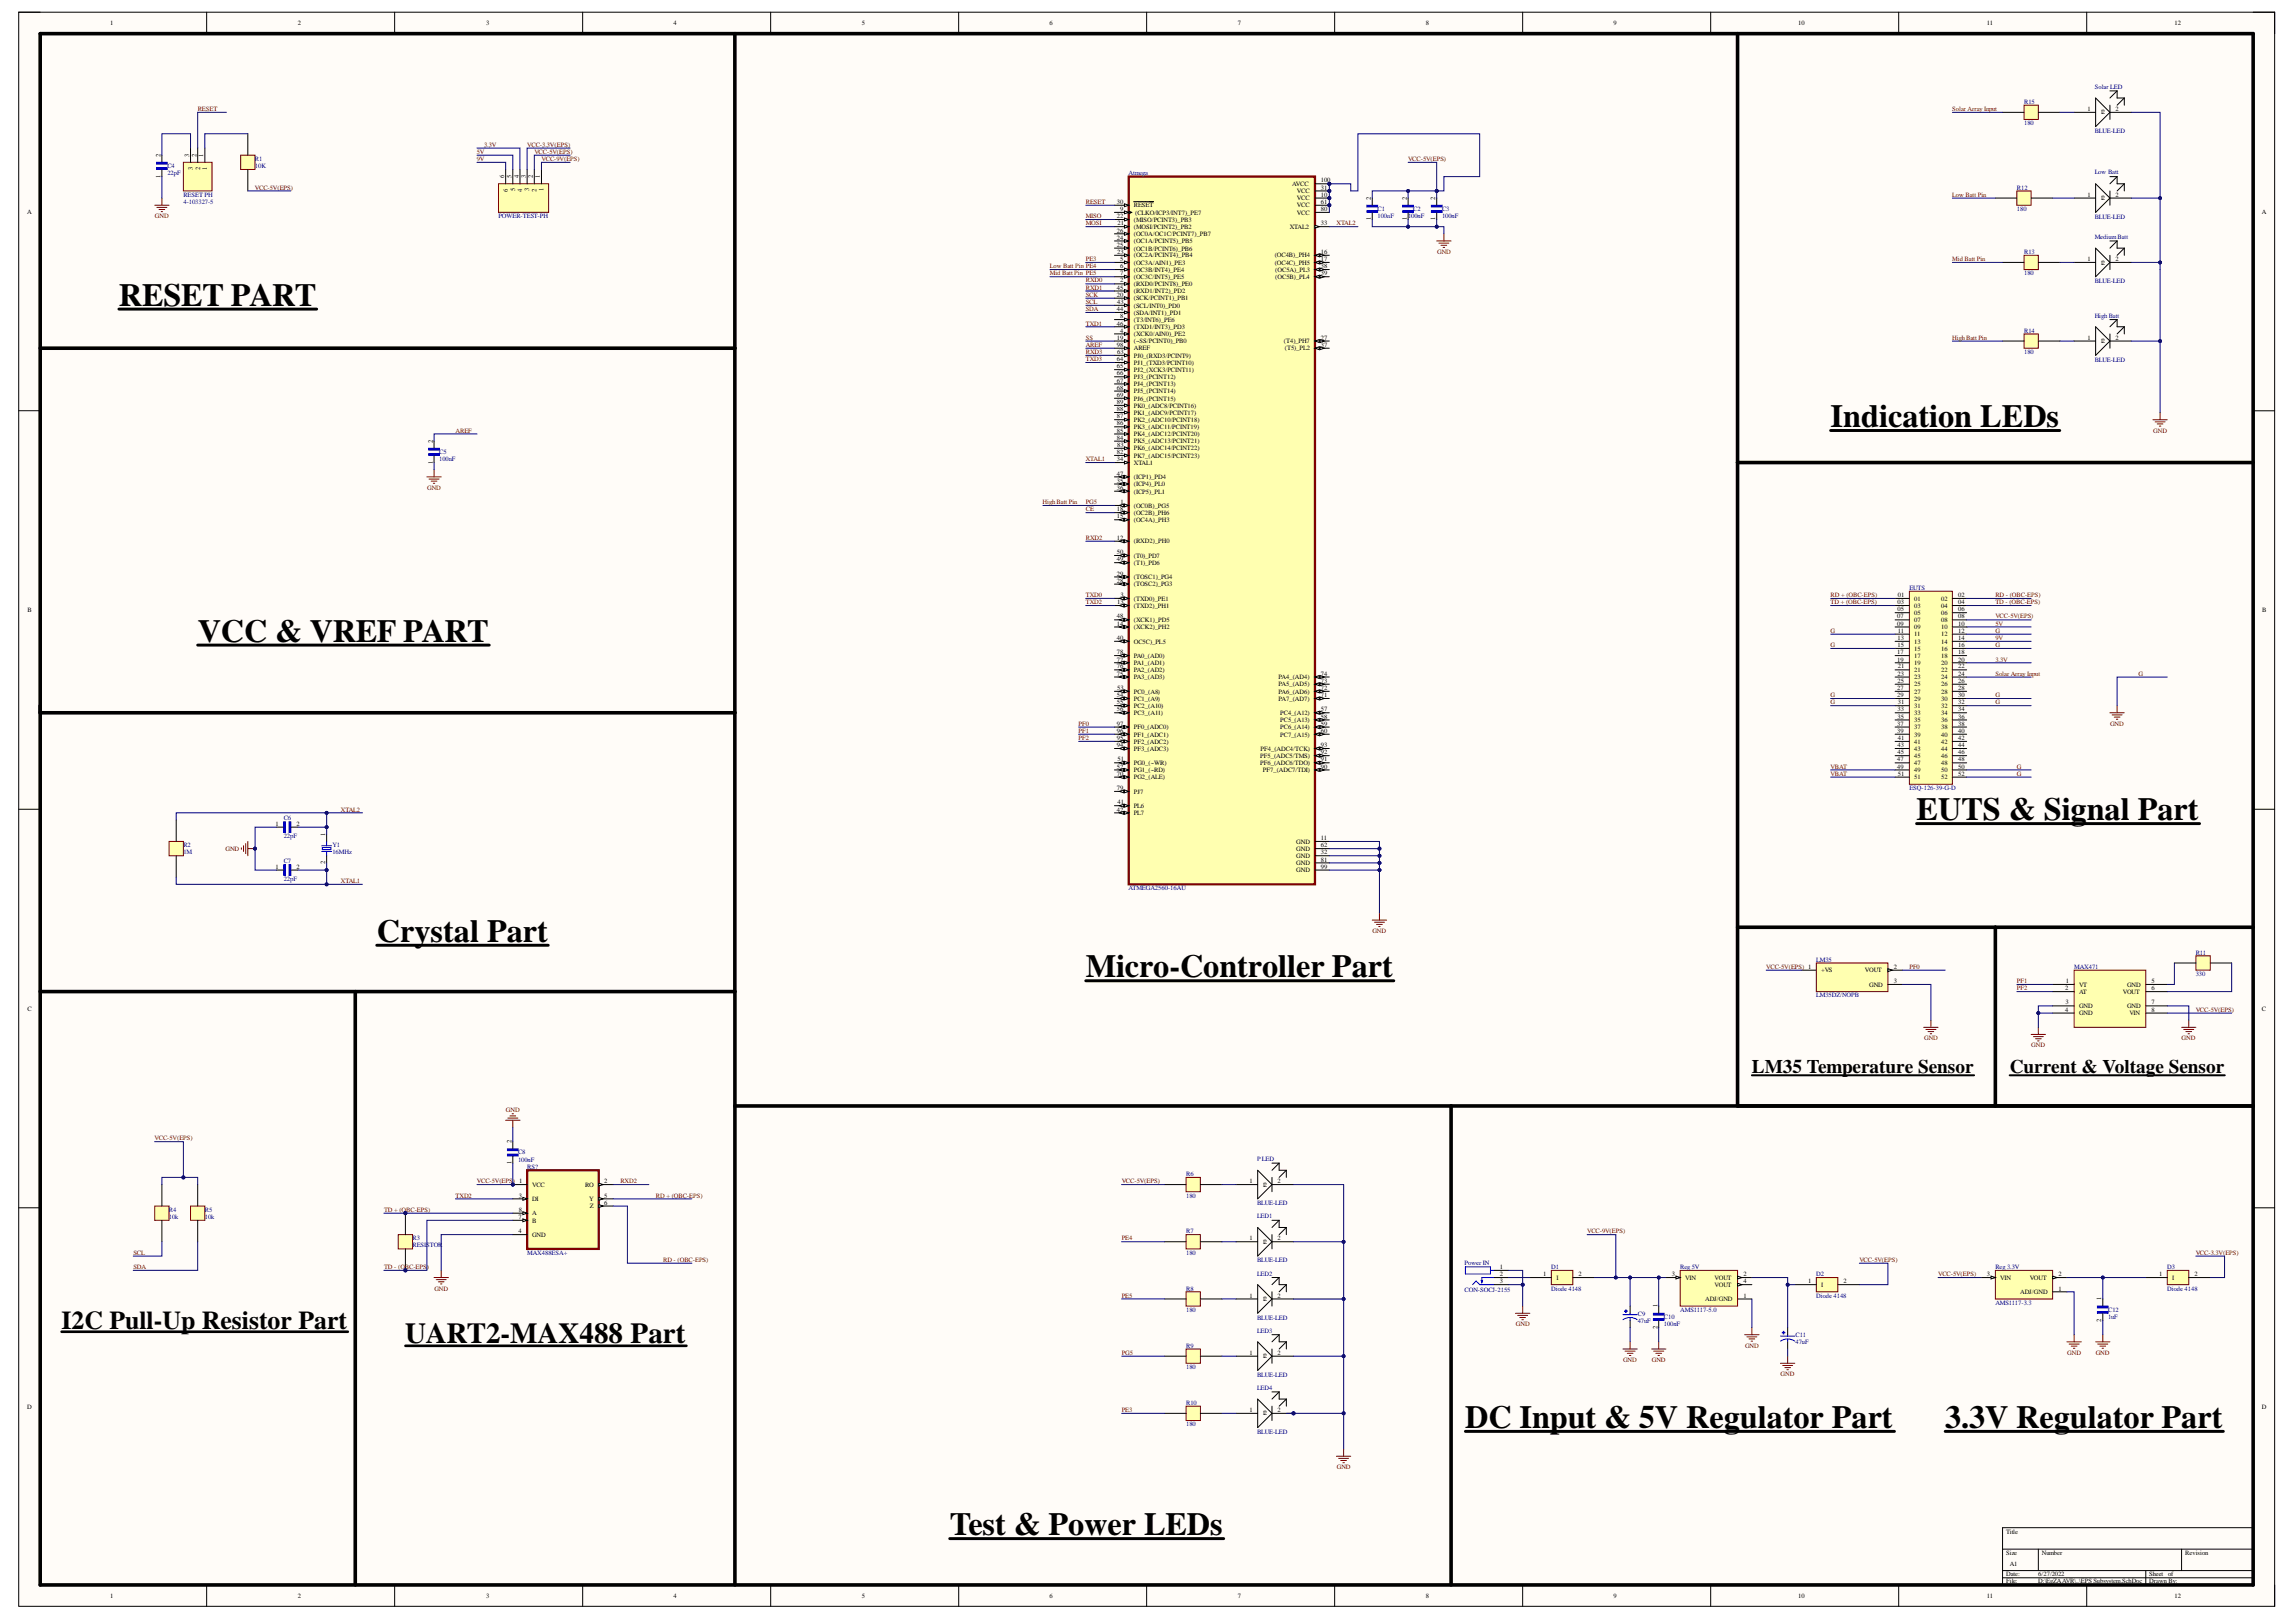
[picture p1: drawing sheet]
<svg xmlns="http://www.w3.org/2000/svg" width="297mm" height="210mm" viewBox="0 0 297 210" stroke-linecap="round" stroke-linejoin="round" font-family="sans-serif">
<defs><g id="words">
<g font-size="4.2">
<text x="15.4" y="39.6">RESET PART</text>
<text x="236.8" y="55.3">Indication LEDs</text>
<text x="25.6" y="83">VCC &amp; VREF PART</text>
<text x="248" y="106.1">EUTS &amp; Signal Part</text>
<text x="48.8" y="121.9">Crystal Part</text>
<text x="140.5" y="126.5">Micro-Controller Part</text>
<text x="189.6" y="184.8">DC Input &amp; 5V Regulator Part</text>
<text x="251.6" y="184.8">3.3V Regulator Part</text>
<text x="122.9" y="198.7">Test &amp; Power LEDs</text>
</g>
<text font-size="3.8" x="52.4" y="173.8">UART2-MAX488 Part</text>
<text font-size="3.3" x="7.9" y="172">I2C Pull-Up Resistor Part</text>
<g font-size="2.5">
<text x="226.6" y="138.9">LM35 Temperature Sensor</text>
<text x="260" y="138.9">Current &amp; Voltage Sensor</text>
</g>
<g font-size=".8">
<text x="14.2" y="3.2">1</text>
<text x="38.5" y="3.2">2</text>
<text x="62.9" y="3.2">3</text>
<text x="87.1" y="3.2">4</text>
<text x="111.5" y="3.2">5</text>
<text x="135.8" y="3.2">6</text>
<text x="160.1" y="3.2">7</text>
<text x="184.4" y="3.2">8</text>
<text x="208.8" y="3.2">9</text>
<text x="232.6" y="3.2">10</text>
<text x="257" y="3.2">11</text>
<text x="281.3" y="3.2">12</text>
<text x="270.1" y="14.3">1</text>
<text x="271.8" y="14.8">12</text>
<text x="273.7" y="14.3">2</text>
<text x="20.8" y="23" transform="rotate(-90 20.8 23)">1</text>
<text x="20.8" y="20.3" transform="rotate(-90 20.8 20.3)">2</text>
<text x="24.5" y="20.3" transform="rotate(-90 24.5 20.3)">3</text>
<text x="24.9" y="22" transform="rotate(-90 24.9 22)">3</text>
<text x="25.4" y="20.3" transform="rotate(-90 25.4 20.3)">2</text>
<text x="25.9" y="22" transform="rotate(-90 25.9 22)">2</text>
<text x="26.3" y="20.3" transform="rotate(-90 26.3 20.3)">1</text>
<text x="26.8" y="21.9" transform="rotate(-90 26.8 21.9)">1</text>
<text x="65.2" y="23" transform="rotate(-90 65.2 23)">6</text>
<text x="66.2" y="23" transform="rotate(-90 66.2 23)">5</text>
<text x="67.1" y="23" transform="rotate(-90 67.1 23)">4</text>
<text x="68" y="23" transform="rotate(-90 68 23)">3</text>
<text x="68.9" y="23" transform="rotate(-90 68.9 23)">2</text>
<text x="69.9" y="23" transform="rotate(-90 69.9 23)">1</text>
<text x="170.9" y="23.6">100</text>
<text x="3.5" y="27.6">A</text>
<text x="65.7" y="24.8" transform="rotate(-90 65.7 24.8)">6</text>
<text x="66.6" y="24.8" transform="rotate(-90 66.6 24.8)">5</text>
<text x="67.6" y="24.8" transform="rotate(-90 67.6 24.8)">4</text>
<text x="68.5" y="24.8" transform="rotate(-90 68.5 24.8)">3</text>
<text x="69.4" y="24.8" transform="rotate(-90 69.4 24.8)">2</text>
<text x="70.3" y="24.7" transform="rotate(-90 70.3 24.7)">1</text>
<text x="144.5" y="26.4">30</text>
<text x="144.5" y="28.2">22</text>
<text x="144.6" y="29.2">21</text>
<text x="144.9" y="27.3">9</text>
<text x="146.7" y="26.8">RESET</text>
<text x="146.7" y="28.7">(MISO/PCINT3)_PB3</text>
<text x="146.7" y="29.6">(MOSI/PCINT2)_PB2</text>
<text x="146.9" y="27.8">(CLKO/ICP3/INT7)_PE7</text>
<text x="166.9" y="29.6">XTAL2</text>
<text x="167.2" y="24.1">AVCC</text>
<text x="167.8" y="25">VCC</text>
<text x="167.8" y="25.9">VCC</text>
<text x="167.8" y="26.8">VCC</text>
<text x="167.8" y="27.8">VCC</text>
<text x="170.9" y="24.5">31</text>
<text x="170.9" y="25.5">10</text>
<text x="170.9" y="26.4">61</text>
<text x="170.9" y="27.3">80</text>
<text x="170.9" y="29.2">33</text>
<text x="177.3" y="28.5" transform="rotate(-90 177.3 28.5)">1</text>
<text x="177.3" y="25.8" transform="rotate(-90 177.3 25.8)">2</text>
<text x="182" y="28.5" transform="rotate(-90 182 28.5)">1</text>
<text x="182" y="25.8" transform="rotate(-90 182 25.8)">2</text>
<text x="185.7" y="28.5" transform="rotate(-90 185.7 28.5)">1</text>
<text x="185.7" y="25.8" transform="rotate(-90 185.7 25.8)">2</text>
<text x="270.1" y="25.5">1</text>
<text x="271.8" y="25.9">12</text>
<text x="273.7" y="25.5">2</text>
<text x="292.6" y="27.6">A</text>
<text x="144.5" y="30.1">26</text>
<text x="144.5" y="31">24</text>
<text x="144.5" y="32">25</text>
<text x="144.5" y="32.9">23</text>
<text x="144.9" y="33.8">5</text>
<text x="144.9" y="34.7">6</text>
<text x="144.9" y="35.6">7</text>
<text x="146.7" y="30.6">(OC0A/OC1C/PCINT7)_PB7</text>
<text x="146.7" y="31.5">(OC1A/PCINT5)_PB5</text>
<text x="146.7" y="32.4">(OC1B/PCINT6)_PB6</text>
<text x="146.7" y="33.3">(OC2A/PCINT4)_PB4</text>
<text x="146.7" y="34.2">(OC3A/AIN1)_PE3</text>
<text x="146.7" y="35.2">(OC3B/INT4)_PE4</text>
<text x="164.9" y="33.3">(OC4B)_PH4</text>
<text x="164.9" y="34.2">(OC4C)_PH5</text>
<text x="165" y="35.2">(OC5A)_PL3</text>
<text x="170.9" y="32.9">16</text>
<text x="170.9" y="33.8">17</text>
<text x="170.9" y="34.7">38</text>
<text x="170.9" y="35.6">39</text>
<text x="270.1" y="33.8">1</text>
<text x="271.8" y="34.2">12</text>
<text x="273.7" y="33.8">2</text>
<text x="144.5" y="37.5">45</text>
<text x="144.5" y="38.4">20</text>
<text x="144.5" y="40.3">44</text>
<text x="144.5" y="39.3">43</text>
<text x="144.9" y="36.6">2</text>
<text x="144.9" y="41.2">8</text>
<text x="146.7" y="36.1">(OC3C/INT5)_PE5</text>
<text x="146.7" y="37">(RXD0/PCINT8)_PE0</text>
<text x="146.7" y="37.9">(RXD1/INT2)_PD2</text>
<text x="146.7" y="38.9">(SCK/PCINT1)_PB1</text>
<text x="146.7" y="39.8">(SCL/INT0)_PD0</text>
<text x="146.7" y="40.7">(SDA/INT1)_PD1</text>
<text x="146.7" y="41.7">(T3/INT6)_PE6</text>
<text x="165" y="36.1">(OC5B)_PL4</text>
<text x="144.5" y="42.1">46</text>
<text x="144.5" y="43.9">19</text>
<text x="144.5" y="44.9">98</text>
<text x="144.5" y="46.7">64</text>
<text x="144.5" y="47.7">65</text>
<text x="144.5" y="45.8">63</text>
<text x="144.9" y="43.1">4</text>
<text x="146.7" y="42.6">(TXD1/INT3)_PD3</text>
<text x="146.7" y="43.5">(XCK0/AIN0)_PE2</text>
<text x="146.7" y="44.4">(~SS/PCINT0)_PB0</text>
<text x="146.7" y="45.3">AREF</text>
<text x="146.7" y="46.3">PJ0_(RXD3/PCINT9)</text>
<text x="146.7" y="47.2">PJ1_(TXD3/PCINT10)</text>
<text x="166.1" y="44.4">(T4)_PH7</text>
<text x="166.2" y="45.3">(T5)_PL2</text>
<text x="170.9" y="43.9">27</text>
<text x="170.9" y="44.9">37</text>
<text x="270.1" y="43.9">1</text>
<text x="271.8" y="44.4">12</text>
<text x="273.7" y="43.9">2</text>
<text x="144.5" y="48.6">66</text>
<text x="144.5" y="49.5">67</text>
<text x="144.5" y="50.4">68</text>
<text x="144.5" y="51.4">69</text>
<text x="144.5" y="52.3">89</text>
<text x="144.5" y="53.2">88</text>
<text x="146.7" y="48.1">PJ2_(XCK3/PCINT11)</text>
<text x="146.7" y="49.1">PJ3_(PCINT12)</text>
<text x="146.7" y="50">PJ4_(PCINT13)</text>
<text x="146.7" y="50.9">PJ5_(PCINT14)</text>
<text x="146.7" y="51.8">PJ6_(PCINT15)</text>
<text x="146.7" y="52.8">PK0_(ADC8/PCINT16)</text>
<text x="146.7" y="53.7">PK1_(ADC9/PCINT17)</text>
<text x="56" y="60" transform="rotate(-90 56 60)">1</text>
<text x="56" y="57.3" transform="rotate(-90 56 57.3)">2</text>
<text x="144.5" y="54.1">87</text>
<text x="144.5" y="55">86</text>
<text x="144.5" y="56">85</text>
<text x="144.5" y="56.9">84</text>
<text x="144.5" y="58.8">82</text>
<text x="144.5" y="59.7">34</text>
<text x="144.5" y="57.8">83</text>
<text x="146.7" y="54.6">PK2_(ADC10/PCINT18)</text>
<text x="146.7" y="55.5">PK3_(ADC11/PCINT19)</text>
<text x="146.7" y="56.4">PK4_(ADC12/PCINT20)</text>
<text x="146.7" y="57.4">PK5_(ADC13/PCINT21)</text>
<text x="146.7" y="58.3">PK6_(ADC14/PCINT22)</text>
<text x="146.7" y="59.2">PK7_(ADC15/PCINT23)</text>
<text x="144.5" y="61.5">47</text>
<text x="144.5" y="62.5">35</text>
<text x="144.5" y="63.4">36</text>
<text x="144.9" y="65.2">1</text>
<text x="146.7" y="60.2">XTAL1</text>
<text x="146.7" y="62">(ICP1)_PD4</text>
<text x="146.7" y="62.9">(ICP4)_PL0</text>
<text x="146.7" y="63.9">(ICP5)_PL1</text>
<text x="146.7" y="65.7">(OC0B)_PG5</text>
<text x="144.5" y="66.2">18</text>
<text x="144.5" y="67.1">15</text>
<text x="144.5" y="69.9">12</text>
<text x="144.5" y="71.7">50</text>
<text x="146.7" y="66.6">(OC2B)_PH6</text>
<text x="146.7" y="67.5">(OC4A)_PH3</text>
<text x="146.7" y="70.3">(RXD2)_PH0</text>
<text x="144.5" y="72.7">49</text>
<text x="144.5" y="74.5">29</text>
<text x="144.5" y="75.4">28</text>
<text x="144.9" y="77.3">3</text>
<text x="146.7" y="72.2">(T0)_PD7</text>
<text x="146.7" y="73.1">(T1)_PD6</text>
<text x="146.7" y="75">(TOSC1)_PG4</text>
<text x="146.7" y="75.9">(TOSC2)_PG3</text>
<text x="146.7" y="77.7">(TXD0)_PE1</text>
<text x="245.5" y="77.3">01</text>
<text x="247.7" y="77.7">01</text>
<text x="251.1" y="77.7">02</text>
<text x="253.3" y="77.3">02</text>
<text x="3.6" y="79.2">B</text>
<text x="144.5" y="80">48</text>
<text x="144.5" y="81">14</text>
<text x="144.5" y="82.8">40</text>
<text x="144.5" y="78.2">13</text>
<text x="146.7" y="78.6">(TXD2)_PH1</text>
<text x="146.7" y="80.5">(XCK1)_PD5</text>
<text x="146.7" y="81.4">(XCK2)_PH2</text>
<text x="146.7" y="83.3">OC5C)_PL5</text>
<text x="245.5" y="80">07</text>
<text x="245.5" y="81">09</text>
<text x="245.5" y="78.2">03</text>
<text x="245.5" y="79.1">05</text>
<text x="245.5" y="82.8">13</text>
<text x="245.5" y="83.8">15</text>
<text x="245.5" y="81.9">11</text>
<text x="247.7" y="78.6">03</text>
<text x="247.7" y="79.6">05</text>
<text x="247.7" y="80.5">07</text>
<text x="247.7" y="81.4">09</text>
<text x="247.7" y="82.4">11</text>
<text x="247.7" y="83.3">13</text>
<text x="251.1" y="78.6">04</text>
<text x="251.1" y="79.6">06</text>
<text x="251.1" y="80.5">08</text>
<text x="251.1" y="81.4">10</text>
<text x="251.1" y="82.4">12</text>
<text x="251.1" y="83.3">14</text>
<text x="253.3" y="78.2">04</text>
<text x="253.3" y="79.1">06</text>
<text x="253.3" y="80">08</text>
<text x="253.3" y="81">10</text>
<text x="253.3" y="81.9">12</text>
<text x="253.3" y="82.8">14</text>
<text x="253.3" y="83.8">16</text>
<text x="292.6" y="79.2">B</text>
<text x="144.5" y="84.7">78</text>
<text x="144.5" y="85.6">77</text>
<text x="144.5" y="86.5">76</text>
<text x="144.5" y="87.4">75</text>
<text x="144.5" y="89.3">53</text>
<text x="146.7" y="85.1">PA0_(AD0)</text>
<text x="146.7" y="86">PA1_(AD1)</text>
<text x="146.7" y="87">PA2_(AD2)</text>
<text x="146.7" y="87.9">PA3_(AD3)</text>
<text x="146.7" y="89.7">PC0_(A8)</text>
<text x="165.4" y="87.9">PA4_(AD4)</text>
<text x="165.4" y="88.8">PA5_(AD5)</text>
<text x="165.4" y="89.7">PA6_(AD6)</text>
<text x="170.9" y="87.4">74</text>
<text x="170.9" y="88.4">73</text>
<text x="170.9" y="89.3">72</text>
<text x="245.5" y="84.7">17</text>
<text x="245.5" y="85.6">19</text>
<text x="245.5" y="89.3">27</text>
<text x="245.5" y="87.4">23</text>
<text x="245.5" y="88.4">25</text>
<text x="245.5" y="86.5">21</text>
<text x="247.7" y="84.2">15</text>
<text x="247.7" y="85.1">17</text>
<text x="247.7" y="86">19</text>
<text x="247.7" y="87">21</text>
<text x="247.7" y="87.9">23</text>
<text x="247.7" y="88.8">25</text>
<text x="247.7" y="89.7">27</text>
<text x="251.1" y="84.2">16</text>
<text x="251.1" y="85.1">18</text>
<text x="251.1" y="86">20</text>
<text x="251.1" y="87">22</text>
<text x="251.1" y="87.9">24</text>
<text x="251.1" y="88.8">26</text>
<text x="251.1" y="89.7">28</text>
<text x="253.3" y="84.7">18</text>
<text x="253.3" y="85.6">20</text>
<text x="253.3" y="86.5">22</text>
<text x="253.3" y="87.4">24</text>
<text x="253.3" y="88.4">26</text>
<text x="253.3" y="89.3">28</text>
<text x="144.5" y="90.2">54</text>
<text x="144.5" y="91.1">55</text>
<text x="144.5" y="92.1">56</text>
<text x="144.5" y="93.9">97</text>
<text x="144.5" y="94.9">96</text>
<text x="144.5" y="95.8">95</text>
<text x="146.7" y="90.7">PC1_(A9)</text>
<text x="146.7" y="91.6">PC2_(A10)</text>
<text x="146.7" y="92.5">PC3_(A11)</text>
<text x="146.7" y="94.4">PF0_(ADC0)</text>
<text x="146.7" y="95.3">PF1_(ADC1)</text>
<text x="165.4" y="90.7">PA7_(AD7)</text>
<text x="165.6" y="92.5">PC4_(A12)</text>
<text x="165.6" y="93.5">PC5_(A13)</text>
<text x="165.6" y="94.4">PC6_(A14)</text>
<text x="165.6" y="95.3">PC7_(A15)</text>
<text x="170.9" y="90.2">71</text>
<text x="170.9" y="92.1">57</text>
<text x="170.9" y="93">58</text>
<text x="170.9" y="93.9">59</text>
<text x="170.9" y="94.9">60</text>
<text x="245.5" y="90.2">29</text>
<text x="245.5" y="93.9">37</text>
<text x="245.5" y="94.9">39</text>
<text x="245.5" y="92.1">33</text>
<text x="245.5" y="93">35</text>
<text x="245.5" y="91.1">31</text>
<text x="245.5" y="95.8">41</text>
<text x="247.7" y="90.7">29</text>
<text x="247.7" y="91.6">31</text>
<text x="247.7" y="92.5">33</text>
<text x="247.7" y="93.5">35</text>
<text x="247.7" y="94.4">37</text>
<text x="247.7" y="95.3">39</text>
<text x="251.1" y="90.7">30</text>
<text x="251.1" y="91.6">32</text>
<text x="251.1" y="92.5">34</text>
<text x="251.1" y="93.5">36</text>
<text x="251.1" y="94.4">38</text>
<text x="251.1" y="95.3">40</text>
<text x="253.3" y="90.2">30</text>
<text x="253.3" y="91.1">32</text>
<text x="253.3" y="92.1">34</text>
<text x="253.3" y="93">36</text>
<text x="253.3" y="93.9">38</text>
<text x="253.3" y="94.9">40</text>
<text x="253.3" y="95.8">42</text>
<text x="144.5" y="96.7">94</text>
<text x="144.5" y="99.5">52</text>
<text x="144.5" y="100.4">70</text>
<text x="144.6" y="98.5">51</text>
<text x="146.7" y="96.3">PF2_(ADC2)</text>
<text x="146.7" y="97.1">PF3_(ADC3)</text>
<text x="146.7" y="99">PG0_(~WR)</text>
<text x="146.7" y="99.9">PG1_(~RD)</text>
<text x="146.7" y="100.9">PG2_(ALE)</text>
<text x="163" y="98.1">PF5_(ADC5/TMS)</text>
<text x="163" y="99">PF6_(ADC6/TDO)</text>
<text x="163.1" y="97.1">PF4_(ADC4/TCK)</text>
<text x="163.4" y="99.9">PF7_(ADC7/TDI)</text>
<text x="170.9" y="96.7">93</text>
<text x="170.9" y="97.6">92</text>
<text x="170.9" y="98.5">91</text>
<text x="170.9" y="99.5">90</text>
<text x="245.5" y="98.5">47</text>
<text x="245.5" y="99.5">49</text>
<text x="245.5" y="96.7">43</text>
<text x="245.5" y="97.6">45</text>
<text x="245.5" y="100.4">51</text>
<text x="247.7" y="96.3">41</text>
<text x="247.7" y="97.1">43</text>
<text x="247.7" y="98.1">45</text>
<text x="247.7" y="99">47</text>
<text x="247.7" y="99.9">49</text>
<text x="247.7" y="100.9">51</text>
<text x="251.1" y="96.3">42</text>
<text x="251.1" y="97.1">44</text>
<text x="251.1" y="98.1">46</text>
<text x="251.1" y="99">48</text>
<text x="251.1" y="99.9">50</text>
<text x="251.1" y="100.9">52</text>
<text x="253.3" y="96.7">44</text>
<text x="253.3" y="97.6">46</text>
<text x="253.3" y="98.5">48</text>
<text x="253.3" y="99.5">50</text>
<text x="253.3" y="100.4">52</text>
<text x="35.6" y="106.9">1</text>
<text x="38.4" y="106.9">2</text>
<text x="144.5" y="102.2">79</text>
<text x="144.5" y="105">42</text>
<text x="144.6" y="104.1">41</text>
<text x="146.7" y="102.7">PJ7</text>
<text x="146.7" y="104.6">PL6</text>
<text x="146.7" y="105.5">PL7</text>
<text x="35.6" y="112.4">1</text>
<text x="38.4" y="112.4">2</text>
<text x="42.1" y="111.9" transform="rotate(-90 42.1 111.9)">2</text>
<text x="42.1" y="108.2" transform="rotate(-90 42.1 108.2)">1</text>
<text x="167.7" y="109.2">GND</text>
<text x="167.7" y="110.1">GND</text>
<text x="167.7" y="111">GND</text>
<text x="167.7" y="112">GND</text>
<text x="167.7" y="112.9">GND</text>
<text x="170.9" y="108.7">11</text>
<text x="170.9" y="109.6">62</text>
<text x="170.9" y="110.6">32</text>
<text x="170.9" y="111.5">81</text>
<text x="170.9" y="112.4">99</text>
<text x="235.6" y="125.8">+VS</text>
<text x="241.3" y="125.8">VOUT</text>
<text x="245" y="125.4">2</text>
<text x="3.6" y="130.8">C</text>
<text x="241.8" y="127.7">GND</text>
<text x="245" y="127.2">3</text>
<text x="267.2" y="128.1">2</text>
<text x="267.2" y="130.9">4</text>
<text x="267.2" y="130">3</text>
<text x="267.3" y="127.2">1</text>
<text x="269" y="127.7">VT</text>
<text x="269" y="128.6">AT</text>
<text x="269" y="130.4">GND</text>
<text x="269" y="131.4">GND</text>
<text x="274.6" y="128.6">VOUT</text>
<text x="275.2" y="127.7">GND</text>
<text x="275.2" y="130.4">GND</text>
<text x="275.5" y="131.4">VIN</text>
<text x="278.4" y="127.2">5</text>
<text x="278.4" y="128.1">6</text>
<text x="278.4" y="130">7</text>
<text x="278.4" y="130.9">8</text>
<text x="292.6" y="130.8">C</text>
<text x="66.2" y="147.9" transform="rotate(-90 66.2 147.9)">2</text>
<text x="66.2" y="150.7" transform="rotate(-90 66.2 150.7)">1</text>
<text x="67.1" y="155">3</text>
<text x="68.8" y="153.6">VCC</text>
<text x="68.8" y="155.4">DI</text>
<text x="75.7" y="153.6">RO</text>
<text x="76.2" y="155.4">Y</text>
<text x="78.2" y="153.1">2</text>
<text x="78.2" y="155">5</text>
<text x="78.2" y="155.9">6</text>
<text x="161.7" y="153.1">1</text>
<text x="163.3" y="153.6">12</text>
<text x="165.3" y="153.1">2</text>
<text x="67.1" y="157.8">7</text>
<text x="67.1" y="159.6">4</text>
<text x="67.1" y="156.8">8</text>
<text x="68.8" y="157.3">A</text>
<text x="68.8" y="158.2">B</text>
<text x="68.8" y="160">GND</text>
<text x="76.3" y="156.4">Z</text>
<text x="161.7" y="160.5">1</text>
<text x="163.3" y="161">12</text>
<text x="165.3" y="160.5">2</text>
<text x="161.7" y="167.9">1</text>
<text x="165.3" y="167.9">2</text>
<text x="194" y="164.2">1</text>
<text x="194" y="165.1">2</text>
<text x="194" y="166.1">3</text>
<text x="199.6" y="165.1">1</text>
<text x="201.4" y="165.6">I</text>
<text x="204.2" y="165.1">2</text>
<text x="216.3" y="165.1">3</text>
<text x="218" y="165.6">VIN</text>
<text x="221.8" y="165.6">VOUT</text>
<text x="221.8" y="166.5">VOUT</text>
<text x="225.5" y="165.1">2</text>
<text x="225.5" y="166.1">4</text>
<text x="225.5" y="167.9">1</text>
<text x="233.9" y="166.1">1</text>
<text x="235.6" y="166.5">I</text>
<text x="238.5" y="166.1">2</text>
<text x="257" y="165.1">3</text>
<text x="258.8" y="165.6">VIN</text>
<text x="261.4" y="167.5">ADJ/GND</text>
<text x="262.6" y="165.6">VOUT</text>
<text x="266.3" y="165.1">2</text>
<text x="266.3" y="167">1</text>
<text x="279.3" y="165.1">1</text>
<text x="281" y="165.6">I</text>
<text x="283.9" y="165.1">2</text>
<text x="163.3" y="168.4">12</text>
<text x="214.4" y="172" transform="rotate(-90 214.4 172)">2</text>
<text x="214.4" y="169.2" transform="rotate(-90 214.4 169.2)">1</text>
<text x="220.6" y="168.4">ADJ/GND</text>
<text x="271.8" y="171.1" transform="rotate(-90 271.8 171.1)">2</text>
<text x="271.8" y="168.3" transform="rotate(-90 271.8 168.3)">1</text>
<text x="161.7" y="175.3">1</text>
<text x="163.3" y="175.8">12</text>
<text x="165.3" y="175.3">2</text>
<text x="3.5" y="182.4">D</text>
<text x="161.7" y="182.7">1</text>
<text x="163.3" y="183.2">12</text>
<text x="165.3" y="182.7">2</text>
<text x="292.6" y="182.4">D</text>
<text x="259.5" y="198.5">Title</text>
<text x="259.5" y="201.2">Size</text>
<text x="259.5" y="204">Date:</text>
<text x="260" y="202.6">A1</text>
<text x="263.7" y="204">6/27/2022</text>
<text x="264.1" y="201.2">Number</text>
<text x="278.1" y="204">Sheet</text>
<text x="280.5" y="204">of</text>
<text x="282.7" y="201.2">Revision</text>
<text x="14.2" y="206.8">1</text>
<text x="38.5" y="206.8">2</text>
<text x="62.9" y="206.8">3</text>
<text x="87.1" y="206.8">4</text>
<text x="111.5" y="206.8">5</text>
<text x="135.8" y="206.8">6</text>
<text x="160.1" y="206.8">7</text>
<text x="184.4" y="206.8">8</text>
<text x="208.8" y="206.8">9</text>
<text x="232.6" y="206.8">10</text>
<text x="257" y="206.8">11</text>
<text x="259.5" y="204.9">File:</text>
<text x="263.7" y="204.9">D:\EgZAAVR\..\EPS Subsystem.SchDoc</text>
<text x="278.1" y="204.9">Drawn By:</text>
<text x="281.3" y="206.8">12</text>
</g>
<g font-size=".8" fill="#000080">
<text x="271" y="11.5">Solar LED</text>
<text x="261.9" y="13.4">R15</text>
<text x="261.9" y="16.2">180</text>
<text x="271" y="17.2">BLUE-LED</text>
<text x="21.6" y="21.8">C4</text>
<text x="21.6" y="22.7">22pF</text>
<text x="33" y="20.9">R1</text>
<text x="33" y="21.8">10K</text>
<text x="146" y="22.7">Atmega</text>
<text x="271" y="22.6">Low Batt</text>
<text x="23.7" y="25.5">RESET PH</text>
<text x="23.7" y="26.4">4-103327-5</text>
<text x="64.5" y="28.2">POWER-TEST-PH</text>
<text x="178.2" y="27.3">C1</text>
<text x="178.2" y="28.2">100nF</text>
<text x="182.2" y="28.2">100nF</text>
<text x="182.8" y="27.3">C2</text>
<text x="186.6" y="27.3">C3</text>
<text x="186.6" y="28.2">100nF</text>
<text x="260.9" y="24.5">R12</text>
<text x="260.9" y="27.3">180</text>
<text x="271" y="28.3">BLUE-LED</text>
<text x="261.9" y="32.9">R13</text>
<text x="261.9" y="35.6">180</text>
<text x="271" y="30.9">MediumBatt</text>
<text x="271" y="41.1">High Batt</text>
<text x="271" y="36.6">BLUE-LED</text>
<text x="261.9" y="43.1">R14</text>
<text x="261.9" y="45.8">180</text>
<text x="271" y="46.8">BLUE-LED</text>
<text x="56.8" y="58.8">C5</text>
<text x="56.8" y="59.7">100nF</text>
<text x="247" y="76.3">EUTS</text>
<text x="36.7" y="106.2">C6</text>
<text x="247" y="102.2">ESQ-126-39-G-D</text>
<text x="23.7" y="109.6">R2</text>
<text x="23.7" y="110.6">1M</text>
<text x="36.7" y="108.5">22pF</text>
<text x="36.7" y="111.7">C7</text>
<text x="43" y="109.5">Y1</text>
<text x="43" y="110.5">16MHz</text>
<text x="36.7" y="114">22pF</text>
<text x="146" y="115.2">ATMEGA2560-16AU</text>
<text x="235" y="124.5">LM35</text>
<text x="268.3" y="125.4">MAX471</text>
<text x="284.1" y="123.5">R11</text>
<text x="235" y="129.1">LM35DZ/NOPB</text>
<text x="284.1" y="126.3">330</text>
<text x="67" y="149.4">C8</text>
<text x="67" y="150.3">100nF</text>
<text x="68.2" y="151.3">RS?</text>
<text x="153.4" y="152.2">R6</text>
<text x="153.4" y="155">180</text>
<text x="162.6" y="150.2">PLED</text>
<text x="162.6" y="156">BLUE-LED</text>
<text x="21.9" y="156.8">R4</text>
<text x="21.9" y="157.8">10k</text>
<text x="26.5" y="156.8">R5</text>
<text x="26.5" y="157.8">10k</text>
<text x="53.4" y="160.5">R3</text>
<text x="53.4" y="161.4">RESISTOR</text>
<text x="153.4" y="159.6">R7</text>
<text x="162.6" y="157.7">LED1</text>
<text x="68.2" y="162.4">MAX488ESA+</text>
<text x="153.4" y="162.4">180</text>
<text x="153.4" y="167">R8</text>
<text x="162.6" y="163.4">BLUE-LED</text>
<text x="162.6" y="165.1">LED2</text>
<text x="189.5" y="163.7">Power IN</text>
<text x="189.5" y="167.3">CON-SOCJ-2155</text>
<text x="200.7" y="164.2">D1</text>
<text x="200.7" y="167">Diode 4148</text>
<text x="217.4" y="164.2">Reg 5V</text>
<text x="235" y="165.1">D2</text>
<text x="235" y="167.9">Diode 4148</text>
<text x="258.1" y="164.2">Reg 3.3V</text>
<text x="280.4" y="164.2">D3</text>
<text x="280.4" y="167">Diode 4148</text>
<text x="153.4" y="169.8">180</text>
<text x="162.6" y="170.8">BLUE-LED</text>
<text x="162.6" y="172.5">LED3</text>
<text x="211.9" y="170.3">C9</text>
<text x="211.9" y="171.2">47uF</text>
<text x="215.3" y="170.7">C10</text>
<text x="215.3" y="171.6">100nF</text>
<text x="217.4" y="169.8">AMS1117-5.0</text>
<text x="232.3" y="173">C11</text>
<text x="232.3" y="174">47uF</text>
<text x="258.1" y="168.9">AMS1117-3.3</text>
<text x="272.7" y="169.8">C12</text>
<text x="272.7" y="170.7">1uF</text>
<text x="153.4" y="174.4">R9</text>
<text x="153.4" y="177.2">180</text>
<text x="162.6" y="178.2">BLUE-LED</text>
<text x="162.6" y="179.8">LED4</text>
<text x="153.4" y="181.8">R10</text>
<text x="153.4" y="184.6">180</text>
<text x="162.6" y="185.6">BLUE-LED</text>
</g>
<g font-size=".8" fill="#800000">
<text x="25.6" y="14.3">RESET</text>
<text x="252.6" y="14.3">Solar Array Input</text>
<text x="61.7" y="20.9">9V</text>
<text x="61.7" y="19.9">5V</text>
<text x="62.6" y="19">3.3V</text>
<text x="68.2" y="19">VCC-3.3V(EPS)</text>
<text x="69.1" y="19.9">VCC-5V(EPS)</text>
<text x="70.1" y="20.9">VCC-9V(EPS)</text>
<text x="182.2" y="20.9">VCC-5V(EPS)</text>
<text x="20" y="28.2">GND</text>
<text x="33" y="24.5">VCC-5V(EPS)</text>
<text x="140.5" y="28.2">MISO</text>
<text x="140.5" y="29.2">MOSI</text>
<text x="140.5" y="26.4">RESET</text>
<text x="172.9" y="29.2">XTAL2</text>
<text x="252.6" y="25.5">Low Batt Pin</text>
<text x="135.8" y="34.7">Low Batt Pin PE4</text>
<text x="135.8" y="35.6">Mid Batt Pin PE5</text>
<text x="140.5" y="33.8">PE3</text>
<text x="185.9" y="32.9">GND</text>
<text x="252.6" y="33.8">Mid Batt Pin</text>
<text x="140.5" y="36.6">RXD0</text>
<text x="140.5" y="37.5">RXD1</text>
<text x="140.5" y="38.4">SCK</text>
<text x="140.5" y="40.3">SDA</text>
<text x="140.5" y="39.3">SCL</text>
<text x="140.5" y="45.8">RXD3</text>
<text x="140.5" y="46.7">TXD3</text>
<text x="140.5" y="42.1">TXD1</text>
<text x="140.5" y="43.9">SS</text>
<text x="140.5" y="44.9">AREF</text>
<text x="252.6" y="43.9">High Batt Pin</text>
<text x="58.9" y="56">AREF</text>
<text x="140.5" y="59.7">XTAL1</text>
<text x="278.6" y="56">GND</text>
<text x="55.3" y="63.4">GND</text>
<text x="134.9" y="65.2">High Batt Pin</text>
<text x="140.5" y="65.2">PG5</text>
<text x="140.5" y="66.2">CE</text>
<text x="140.5" y="69.9">RXD2</text>
<text x="140.5" y="77.3">TXD0</text>
<text x="236.8" y="77.3">RD + (OBC-EPS)</text>
<text x="258.1" y="77.3">RD - (OBC-EPS)</text>
<text x="140.5" y="78.2">TXD2</text>
<text x="236.8" y="81.9">G</text>
<text x="236.8" y="83.8">G</text>
<text x="236.8" y="78.2">TD + (OBC-EPS)</text>
<text x="258.1" y="81.9">G</text>
<text x="258.1" y="83.8">G</text>
<text x="258.1" y="81">5V</text>
<text x="258.1" y="82.8">9V</text>
<text x="258.1" y="78.2">TD - (OBC-EPS)</text>
<text x="258.1" y="80">VCC-5V(EPS)</text>
<text x="258.1" y="85.6">3.3V</text>
<text x="258.1" y="87.4">Solar Array Input</text>
<text x="276.7" y="87.4">G</text>
<text x="139.5" y="93.9">PF0</text>
<text x="139.5" y="94.9">PF1</text>
<text x="139.5" y="95.8">PF2</text>
<text x="236.8" y="90.2">G</text>
<text x="236.8" y="91.1">G</text>
<text x="258.1" y="90.2">G</text>
<text x="258.1" y="91.1">G</text>
<text x="273" y="93.9">GND</text>
<text x="236.8" y="99.5">VBAT</text>
<text x="236.8" y="100.4">VBAT</text>
<text x="260.9" y="99.5">G</text>
<text x="260.9" y="100.4">G</text>
<text x="44.1" y="105">XTAL2</text>
<text x="29.2" y="110.1">GND</text>
<text x="44.1" y="114.3">XTAL1</text>
<text x="177.6" y="120.7">GND</text>
<text x="228.5" y="125.4">VCC-5V(EPS) 1</text>
<text x="247" y="125.4">PF0</text>
<text x="260.9" y="127.2">PF1</text>
<text x="260.9" y="128.1">PF2</text>
<text x="284.1" y="130.9">VCC-5V(EPS)</text>
<text x="248.9" y="134.6">GND</text>
<text x="262.8" y="135.6">GND</text>
<text x="282.2" y="134.6">GND</text>
<text x="65.5" y="143.9">GND</text>
<text x="20" y="147.6">VCC-5V(EPS)</text>
<text x="58.9" y="155">TXD2</text>
<text x="61.7" y="153.1">VCC-5V(EPS) 1</text>
<text x="80.3" y="153.1">RXD2</text>
<text x="84.9" y="155">RD + (OBC-EPS)</text>
<text x="145.1" y="153.1">VCC-5V(EPS)</text>
<text x="49.7" y="156.8">TD + (OBC-EPS)</text>
<text x="145.1" y="160.5">PE4</text>
<text x="205.3" y="159.6">VCC-9V(EPS)</text>
<text x="17.3" y="162.4">SCL</text>
<text x="17.3" y="164.2">SDA</text>
<text x="49.7" y="164.2">TD - (OBC-EPS)</text>
<text x="56.2" y="167">GND</text>
<text x="85.8" y="163.3">RD - (OBC-EPS)</text>
<text x="145.1" y="167.9">PE5</text>
<text x="240.6" y="163.3">VCC-5V(EPS)</text>
<text x="250.7" y="165.1">VCC-5V(EPS)</text>
<text x="284.1" y="162.4">VCC-3.3V(EPS)</text>
<text x="196.1" y="171.6">GND</text>
<text x="145.1" y="175.3">PG5</text>
<text x="210" y="176.3">GND</text>
<text x="213.7" y="176.3">GND</text>
<text x="225.8" y="174.4">GND</text>
<text x="230.4" y="178.1">GND</text>
<text x="267.4" y="175.3">GND</text>
<text x="271.1" y="175.3">GND</text>
<text x="145.1" y="182.7">PE3</text>
<text x="172.9" y="190.1">GND</text>
</g>
</g></defs>
<path d="M2.4 1.6h291.9v206.3h-291.9z" fill-rule="evenodd" fill="#fffcf8"/>
<path d="M2.4 1.6h291.9v206.3h-291.9z" fill="none" stroke="#000" stroke-width=".13"/>
<path d="M5.2 4.4h286.3v200.7h-286.3z" fill-rule="evenodd" fill="#fffcf8"/>
<g fill="none" stroke="#000" stroke-width=".13">
<path d="M2.4 1.6h2.8M5.2 4.4h286.3v200.7h-286.3zM26.7 1.6v2.8M51.1 1.6v2.8M75.4 1.6v2.8M99.7 1.6v2.8M124 1.6v2.8M148.3 1.6v2.8M172.7 1.6v2.8M197 1.6v2.8M221.3 1.6v2.8M245.6 1.6v2.8"/>
<path d="M270 1.6v2.8M291.5 1.6h2.8v2.8M2.4 53.2h2.8M291.5 53.2h2.8M2.4 104.7h2.8M291.5 104.7h2.8M2.4 156.3h2.8M291.5 156.3h2.8M291.5 197.7h-32.4v7.4M26.7 205.1v2.8M51.1 205.1v2.8M75.4 205.1v2.8"/>
<path d="M99.7 205.1v2.8M124 205.1v2.8M148.3 205.1v2.8M172.7 205.1v2.8M197 205.1v2.8M221.3 205.1v2.8M245.6 205.1v2.8M259.1 200.5h32.4M259.1 203.3h32.4M259.1 204.2h32.4M263.7 200.5v2.8M270 205.1v2.8"/>
<path d="M277.6 203.3v1.8M282.2 200.5v2.8M294.3 205.1v2.8"/>
</g>
<path d="M5.2 4.4h286.3v200.7h-286.3zM95.1 4.4v123.9h-89.9M224.8 4.4v138.7M5.2 45.1h89.9M224.8 59.9h66.7M5.2 92.2h89.9M224.8 120h66.7M258.1 120v23.1M46 128.3v76.8M95.1 128.3v76.8M95.1 143.1h196.4M187.7 143.1v62" fill="none" stroke="#000" stroke-width=".47"/>
<circle cx="172" cy="23.8" r=".18" fill="#000080"/>
<circle cx="172" cy="23.8" r=".18" fill="none" stroke="#000080" stroke-width=".13"/>
<circle cx="172" cy="24.7" r=".18" fill="#000080"/>
<circle cx="172" cy="24.7" r=".18" fill="none" stroke="#000080" stroke-width=".13"/>
<circle cx="172" cy="25.6" r=".19" fill="#000080"/>
<circle cx="172" cy="25.6" r=".19" fill="none" stroke="#000080" stroke-width=".13"/>
<circle cx="172" cy="26.6" r=".18" fill="#000080"/>
<circle cx="172" cy="26.6" r=".18" fill="none" stroke="#000080" stroke-width=".13"/>
<path d="M146 22.9h24.1v91.5h-24.1z" fill-rule="evenodd" fill="#ffffb0"/>
<path d="M146 22.9h24.1v91.5h-24.1z" fill="none" stroke="#800000" stroke-width=".3"/>
<path d="M144.2 26.6h1.8" fill="none" stroke="#000" stroke-width=".13"/>
<path d="M145.5 26.4l.5 .2-.5 .1z" fill="#f8fcff"/>
<path d="M144.2 27.5h1.8M145.5 26.4l.5 .2-.5 .1zM146.7 26.1h2.5" fill="none" stroke="#000" stroke-width=".13"/>
<path d="M145.5 27.3l.5 .2-.5 .2z" fill="#f8fcff"/>
<path d="M144.2 28.4h1.8M145.5 27.3l.5 .2-.5 .2zM146 27.3l.4 .2-.4 .2" fill="none" stroke="#000" stroke-width=".13"/>
<path d="M145.5 28.2l.5 .2-.5 .2z" fill="#f8fcff"/>
<path d="M144.2 29.3h1.8M145.5 28.2l.5 .2-.5 .2z" fill="none" stroke="#000" stroke-width=".13"/>
<path d="M145.5 29.1l.5 .2-.5 .2z" fill="#f8fcff"/>
<path d="M144.2 30.3h1.8M145.5 29.1l.5 .2-.5 .2z" fill="none" stroke="#000" stroke-width=".13"/>
<path d="M145.5 30.1l.5 .2-.5 .1z" fill="#f8fcff"/>
<path d="M144.2 31.2h1.8M145.5 30.1l.5 .2-.5 .1z" fill="none" stroke="#000" stroke-width=".13"/>
<path d="M145.5 31l.5 .2-.5 .2z" fill="#f8fcff"/>
<path d="M144.2 32.1h1.8M145.5 31l.5 .2-.5 .2z" fill="none" stroke="#000" stroke-width=".13"/>
<path d="M145.5 31.9l.5 .2-.5 .2z" fill="#f8fcff"/>
<path d="M144.2 33h1.8M145.5 31.9l.5 .2-.5 .2z" fill="none" stroke="#000" stroke-width=".13"/>
<path d="M145.5 32.9l.5 .1-.5 .2z" fill="#f8fcff"/>
<path d="M144.2 34h1.8M145.5 32.9l.5 .1-.5 .2z" fill="none" stroke="#000" stroke-width=".13"/>
<path d="M145.5 33.8l.5 .2-.5 .1z" fill="#f8fcff"/>
<path d="M144.2 34.9h1.8M145.5 33.8l.5 .2-.5 .1z" fill="none" stroke="#000" stroke-width=".13"/>
<path d="M145.5 34.7l.5 .2-.5 .2z" fill="#f8fcff"/>
<path d="M144.2 35.8h1.8M145.5 34.7l.5 .2-.5 .2z" fill="none" stroke="#000" stroke-width=".13"/>
<path d="M145.5 35.6l.5 .2-.5 .2z" fill="#f8fcff"/>
<path d="M144.2 36.7h1.8M145.5 35.6l.5 .2-.5 .2z" fill="none" stroke="#000" stroke-width=".13"/>
<path d="M145.5 36.6l.5 .1-.5 .2z" fill="#f8fcff"/>
<path d="M144.2 37.7h1.8M145.5 36.6l.5 .1-.5 .2z" fill="none" stroke="#000" stroke-width=".13"/>
<path d="M145.5 37.5l.5 .2-.5 .1z" fill="#f8fcff"/>
<path d="M144.2 38.6h1.8M145.5 37.5l.5 .2-.5 .1z" fill="none" stroke="#000" stroke-width=".13"/>
<path d="M145.5 38.4l.5 .2-.5 .2z" fill="#f8fcff"/>
<path d="M144.2 39.5h1.8M145.5 38.4l.5 .2-.5 .2z" fill="none" stroke="#000" stroke-width=".13"/>
<path d="M145.5 39.3l.5 .2-.5 .2z" fill="#f8fcff"/>
<path d="M145.5 39.3l.5 .2-.5 .2zM144.2 40.4h1.8" fill="none" stroke="#000" stroke-width=".13"/>
<path d="M145.5 40.2l.5 .2-.5 .2z" fill="#f8fcff"/>
<path d="M144.2 41.4h1.8M145.5 40.2l.5 .2-.5 .2z" fill="none" stroke="#000" stroke-width=".13"/>
<path d="M145.5 41.2l.5 .2-.5 .1z" fill="#f8fcff"/>
<path d="M144.2 42.3h1.8M145.5 41.2l.5 .2-.5 .1z" fill="none" stroke="#000" stroke-width=".13"/>
<path d="M145.5 42.1l.5 .2-.5 .2z" fill="#f8fcff"/>
<path d="M144.2 43.2h1.8M145.5 42.1l.5 .2-.5 .2z" fill="none" stroke="#000" stroke-width=".13"/>
<path d="M145.5 43l.5 .2-.5 .2z" fill="#f8fcff"/>
<path d="M144.2 44.1h1.8M145.5 43l.5 .2-.5 .2z" fill="none" stroke="#000" stroke-width=".13"/>
<path d="M145.5 43.9l.5 .2-.5 .2z" fill="#f8fcff"/>
<path d="M144.2 45.1h1.8M145.5 43.9l.5 .2-.5 .2z" fill="none" stroke="#000" stroke-width=".13"/>
<path d="M145.5 44.9l.5 .2-.5 .1z" fill="#f8fcff"/>
<path d="M144.2 46h1.8M145.5 44.9l.5 .2-.5 .1z" fill="none" stroke="#000" stroke-width=".13"/>
<path d="M145.5 45.8l.5 .2-.5 .2z" fill="#f8fcff"/>
<path d="M144.2 46.9h1.8M145.5 45.8l.5 .2-.5 .2z" fill="none" stroke="#000" stroke-width=".13"/>
<path d="M145.5 46.7l.5 .2-.5 .2z" fill="#f8fcff"/>
<path d="M144.2 47.8h1.8M145.5 46.7l.5 .2-.5 .2z" fill="none" stroke="#000" stroke-width=".13"/>
<path d="M145.5 47.6l.5 .2-.5 .2z" fill="#f8fcff"/>
<path d="M144.2 48.8h1.8M145.5 47.6l.5 .2-.5 .2z" fill="none" stroke="#000" stroke-width=".13"/>
<path d="M145.5 48.6l.5 .2-.5 .1z" fill="#f8fcff"/>
<path d="M144.2 49.7h1.8M145.5 48.6l.5 .2-.5 .1z" fill="none" stroke="#000" stroke-width=".13"/>
<path d="M145.5 49.5l.5 .2-.5 .2z" fill="#f8fcff"/>
<path d="M144.2 50.6h1.8M145.5 49.5l.5 .2-.5 .2z" fill="none" stroke="#000" stroke-width=".13"/>
<path d="M145.5 50.4l.5 .2-.5 .2z" fill="#f8fcff"/>
<path d="M144.2 51.5h1.8M145.5 50.4l.5 .2-.5 .2z" fill="none" stroke="#000" stroke-width=".13"/>
<path d="M145.5 51.4l.5 .1-.5 .2z" fill="#f8fcff"/>
<path d="M144.2 52.5h1.8M145.5 51.4l.5 .1-.5 .2z" fill="none" stroke="#000" stroke-width=".13"/>
<path d="M145.5 52.3l.5 .2-.5 .1z" fill="#f8fcff"/>
<path d="M144.2 53.4h1.8M145.5 52.3l.5 .2-.5 .1z" fill="none" stroke="#000" stroke-width=".13"/>
<path d="M145.5 53.2l.5 .2-.5 .2z" fill="#f8fcff"/>
<path d="M144.2 54.3h1.8M145.5 53.2l.5 .2-.5 .2z" fill="none" stroke="#000" stroke-width=".13"/>
<path d="M145.5 54.1l.5 .2-.5 .2z" fill="#f8fcff"/>
<path d="M144.2 55.2h1.8M145.5 54.1l.5 .2-.5 .2z" fill="none" stroke="#000" stroke-width=".13"/>
<path d="M145.5 55.1l.5 .1-.5 .2z" fill="#f8fcff"/>
<path d="M144.2 56.2h1.8M145.5 55.1l.5 .1-.5 .2z" fill="none" stroke="#000" stroke-width=".13"/>
<path d="M145.5 56l.5 .2-.5 .1z" fill="#f8fcff"/>
<path d="M144.2 57.1h1.8M145.5 56l.5 .2-.5 .1z" fill="none" stroke="#000" stroke-width=".13"/>
<path d="M145.5 56.9l.5 .2-.5 .2z" fill="#f8fcff"/>
<path d="M144.2 58h1.8M145.5 56.9l.5 .2-.5 .2z" fill="none" stroke="#000" stroke-width=".13"/>
<path d="M145.5 57.8l.5 .2-.5 .2z" fill="#f8fcff"/>
<path d="M144.2 58.9h1.8M145.5 57.8l.5 .2-.5 .2z" fill="none" stroke="#000" stroke-width=".13"/>
<path d="M145.5 58.8l.5 .1-.5 .2z" fill="#f8fcff"/>
<path d="M144.2 59.9h1.8M145.5 58.8l.5 .1-.5 .2z" fill="none" stroke="#000" stroke-width=".13"/>
<path d="M145.5 59.7l.5 .2-.5 .1z" fill="#f8fcff"/>
<path d="M145.5 59.7l.5 .2-.5 .1zM144.2 61.7h1.8" fill="none" stroke="#000" stroke-width=".13"/>
<path d="M145.5 61.5l.5 .2-.5 .2z" fill="#f8fcff"/>
<path d="M145.5 61.5l.5 .2-.5 .2z" fill="none" stroke="#000" stroke-width=".13"/>
<path d="M144.8 61.7l.6-.2v.4z" fill="#f8fcff"/>
<path d="M144.2 62.6h1.8M144.8 61.7l.6-.2v.4z" fill="none" stroke="#000" stroke-width=".13"/>
<path d="M145.5 62.5l.5 .1-.5 .2z" fill="#f8fcff"/>
<path d="M145.5 62.5l.5 .1-.5 .2z" fill="none" stroke="#000" stroke-width=".13"/>
<path d="M144.8 62.6l.6-.1v.3z" fill="#f8fcff"/>
<path d="M144.2 63.6h1.8M144.8 62.6l.6-.1v.3z" fill="none" stroke="#000" stroke-width=".13"/>
<path d="M145.5 63.4l.5 .2-.5 .1z" fill="#f8fcff"/>
<path d="M145.5 63.4l.5 .2-.5 .1z" fill="none" stroke="#000" stroke-width=".13"/>
<path d="M144.8 63.6l.6-.2v.3z" fill="#f8fcff"/>
<path d="M144.2 65.4h1.8M144.8 63.6l.6-.2v.3z" fill="none" stroke="#000" stroke-width=".13"/>
<path d="M145.5 65.2l.5 .2-.5 .2z" fill="#f8fcff"/>
<path d="M145.5 65.2l.5 .2-.5 .2z" fill="none" stroke="#000" stroke-width=".13"/>
<path d="M144.8 65.4l.6-.2v.4z" fill="#f8fcff"/>
<path d="M144.2 66.3h1.8M144.8 65.4l.6-.2v.4z" fill="none" stroke="#000" stroke-width=".13"/>
<path d="M145.5 66.2l.5 .1-.5 .2z" fill="#f8fcff"/>
<path d="M145.5 66.2l.5 .1-.5 .2z" fill="none" stroke="#000" stroke-width=".13"/>
<path d="M144.8 66.3l.6-.1v.3z" fill="#f8fcff"/>
<path d="M144.2 67.3h1.8M144.8 66.3l.6-.1v.3z" fill="none" stroke="#000" stroke-width=".13"/>
<path d="M145.5 67.1l.5 .2-.5 .1z" fill="#f8fcff"/>
<path d="M145.5 67.1l.5 .2-.5 .1z" fill="none" stroke="#000" stroke-width=".13"/>
<path d="M144.8 67.3l.6-.2v.3z" fill="#f8fcff"/>
<path d="M144.2 70h1.8M144.8 67.3l.6-.2v.3z" fill="none" stroke="#000" stroke-width=".13"/>
<path d="M145.5 69.9l.5 .1-.5 .2z" fill="#f8fcff"/>
<path d="M145.5 69.9l.5 .1-.5 .2z" fill="none" stroke="#000" stroke-width=".13"/>
<path d="M144.8 70l.6-.1v.3z" fill="#f8fcff"/>
<path d="M144.2 71.9h1.8M144.8 70l.6-.1v.3z" fill="none" stroke="#000" stroke-width=".13"/>
<path d="M145.5 71.7l.5 .2-.5 .2z" fill="#f8fcff"/>
<path d="M145.5 71.7l.5 .2-.5 .2z" fill="none" stroke="#000" stroke-width=".13"/>
<path d="M144.8 71.9l.6-.2v.4z" fill="#f8fcff"/>
<path d="M144.2 72.8h1.8M144.8 71.9l.6-.2v.4z" fill="none" stroke="#000" stroke-width=".13"/>
<path d="M145.5 72.6l.5 .2-.5 .2z" fill="#f8fcff"/>
<path d="M145.5 72.6l.5 .2-.5 .2z" fill="none" stroke="#000" stroke-width=".13"/>
<path d="M144.8 72.8l.6-.2v.4z" fill="#f8fcff"/>
<path d="M144.2 74.7h1.8M144.8 72.8l.6-.2v.4z" fill="none" stroke="#000" stroke-width=".13"/>
<path d="M145.5 74.5l.5 .2-.5 .1z" fill="#f8fcff"/>
<path d="M145.5 74.5l.5 .2-.5 .1z" fill="none" stroke="#000" stroke-width=".13"/>
<path d="M144.8 74.7l.6-.2v.3z" fill="#f8fcff"/>
<path d="M144.2 75.6h1.8M144.8 74.7l.6-.2v.3z" fill="none" stroke="#000" stroke-width=".13"/>
<path d="M145.5 75.4l.5 .2-.5 .2z" fill="#f8fcff"/>
<path d="M145.5 75.4l.5 .2-.5 .2z" fill="none" stroke="#000" stroke-width=".13"/>
<path d="M144.8 75.6l.6-.2v.4z" fill="#f8fcff"/>
<path d="M144.2 77.4h1.8M144.8 75.6l.6-.2v.4z" fill="none" stroke="#000" stroke-width=".13"/>
<path d="M145.5 77.3l.5 .1-.5 .2z" fill="#f8fcff"/>
<path d="M145.5 77.3l.5 .1-.5 .2z" fill="none" stroke="#000" stroke-width=".13"/>
<path d="M144.8 77.4l.6-.1v.3z" fill="#f8fcff"/>
<path d="M144.2 78.4h1.8M144.8 77.4l.6-.1v.3z" fill="none" stroke="#000" stroke-width=".13"/>
<path d="M145.5 78.2l.5 .2-.5 .1z" fill="#f8fcff"/>
<path d="M145.5 78.2l.5 .2-.5 .1z" fill="none" stroke="#000" stroke-width=".13"/>
<path d="M144.8 78.4l.6-.2v.3z" fill="#f8fcff"/>
<path d="M144.8 78.4l.6-.2v.3zM144.2 80.2h1.8" fill="none" stroke="#000" stroke-width=".13"/>
<path d="M145.5 80l.5 .2-.5 .2z" fill="#f8fcff"/>
<path d="M145.5 80l.5 .2-.5 .2z" fill="none" stroke="#000" stroke-width=".13"/>
<path d="M144.8 80.2l.6-.2v.4z" fill="#f8fcff"/>
<path d="M144.2 81.1h1.8M144.8 80.2l.6-.2v.4z" fill="none" stroke="#000" stroke-width=".13"/>
<path d="M145.5 81l.5 .1-.5 .2z" fill="#f8fcff"/>
<path d="M145.5 81l.5 .1-.5 .2z" fill="none" stroke="#000" stroke-width=".13"/>
<path d="M144.8 81.1l.6-.1v.3z" fill="#f8fcff"/>
<path d="M144.2 83h1.8M144.8 81.1l.6-.1v.3z" fill="none" stroke="#000" stroke-width=".13"/>
<path d="M145.5 82.8l.5 .2-.5 .2z" fill="#f8fcff"/>
<path d="M145.5 82.8l.5 .2-.5 .2z" fill="none" stroke="#000" stroke-width=".13"/>
<path d="M144.8 83l.6-.2v.4z" fill="#f8fcff"/>
<path d="M144.2 84.8h1.8M144.8 83l.6-.2v.4z" fill="none" stroke="#000" stroke-width=".13"/>
<path d="M145.5 84.7l.5 .1-.5 .2z" fill="#f8fcff"/>
<path d="M145.5 84.7l.5 .1-.5 .2z" fill="none" stroke="#000" stroke-width=".13"/>
<path d="M144.8 84.8l.6-.1v.3z" fill="#f8fcff"/>
<path d="M144.2 85.8h1.8M144.8 84.8l.6-.1v.3z" fill="none" stroke="#000" stroke-width=".13"/>
<path d="M145.5 85.6l.5 .2-.5 .2z" fill="#f8fcff"/>
<path d="M145.5 85.6l.5 .2-.5 .2z" fill="none" stroke="#000" stroke-width=".13"/>
<path d="M144.8 85.8l.6-.2v.4z" fill="#f8fcff"/>
<path d="M144.2 86.7h1.8M144.8 85.8l.6-.2v.4z" fill="none" stroke="#000" stroke-width=".13"/>
<path d="M145.5 86.5l.5 .2-.5 .2z" fill="#f8fcff"/>
<path d="M145.5 86.5l.5 .2-.5 .2z" fill="none" stroke="#000" stroke-width=".13"/>
<path d="M144.8 86.7l.6-.2v.4z" fill="#f8fcff"/>
<path d="M144.2 87.6h1.8M144.8 86.7l.6-.2v.4z" fill="none" stroke="#000" stroke-width=".13"/>
<path d="M145.5 87.4l.5 .2-.5 .2z" fill="#f8fcff"/>
<path d="M145.5 87.4l.5 .2-.5 .2z" fill="none" stroke="#000" stroke-width=".13"/>
<path d="M144.8 87.6l.6-.2v.4z" fill="#f8fcff"/>
<path d="M144.2 89.5h1.8M144.8 87.6l.6-.2v.4z" fill="none" stroke="#000" stroke-width=".13"/>
<path d="M145.5 89.3l.5 .2-.5 .1z" fill="#f8fcff"/>
<path d="M145.5 89.3l.5 .2-.5 .1z" fill="none" stroke="#000" stroke-width=".13"/>
<path d="M144.8 89.5l.6-.2v.3z" fill="#f8fcff"/>
<path d="M144.2 90.4h1.8M144.8 89.5l.6-.2v.3z" fill="none" stroke="#000" stroke-width=".13"/>
<path d="M145.5 90.2l.5 .2-.5 .2z" fill="#f8fcff"/>
<path d="M145.5 90.2l.5 .2-.5 .2z" fill="none" stroke="#000" stroke-width=".13"/>
<path d="M144.8 90.4l.6-.2v.4z" fill="#f8fcff"/>
<path d="M144.2 91.3h1.8M144.8 90.4l.6-.2v.4z" fill="none" stroke="#000" stroke-width=".13"/>
<path d="M145.5 91.1l.5 .2-.5 .2z" fill="#f8fcff"/>
<path d="M145.5 91.1l.5 .2-.5 .2z" fill="none" stroke="#000" stroke-width=".13"/>
<path d="M144.8 91.3l.6-.2v.4z" fill="#f8fcff"/>
<path d="M144.2 92.2h1.8M144.8 91.3l.6-.2v.4z" fill="none" stroke="#000" stroke-width=".13"/>
<path d="M145.5 92.1l.5 .1-.5 .2z" fill="#f8fcff"/>
<path d="M145.5 92.1l.5 .1-.5 .2z" fill="none" stroke="#000" stroke-width=".13"/>
<path d="M144.8 92.2l.6-.1v.3z" fill="#f8fcff"/>
<path d="M144.2 94.1h1.8M144.8 92.2l.6-.1v.3z" fill="none" stroke="#000" stroke-width=".13"/>
<path d="M145.5 93.9l.5 .2-.5 .2z" fill="#f8fcff"/>
<path d="M145.5 93.9l.5 .2-.5 .2z" fill="none" stroke="#000" stroke-width=".13"/>
<path d="M144.8 94.1l.6-.2v.4z" fill="#f8fcff"/>
<path d="M144.2 95h1.8M144.8 94.1l.6-.2v.4z" fill="none" stroke="#000" stroke-width=".13"/>
<path d="M145.5 94.8l.5 .2-.5 .2z" fill="#f8fcff"/>
<path d="M145.5 94.8l.5 .2-.5 .2z" fill="none" stroke="#000" stroke-width=".13"/>
<path d="M144.8 95l.6-.2v.4z" fill="#f8fcff"/>
<path d="M144.2 95.9h1.8M144.8 95l.6-.2v.4z" fill="none" stroke="#000" stroke-width=".13"/>
<path d="M145.5 95.8l.5 .1-.5 .2z" fill="#f8fcff"/>
<path d="M145.5 95.8l.5 .1-.5 .2z" fill="none" stroke="#000" stroke-width=".13"/>
<path d="M144.8 95.9l.6-.1v.3z" fill="#f8fcff"/>
<path d="M144.2 96.9h1.8M144.8 95.9l.6-.1v.3z" fill="none" stroke="#000" stroke-width=".13"/>
<path d="M145.5 96.7l.5 .2-.5 .1z" fill="#f8fcff"/>
<path d="M145.5 96.7l.5 .2-.5 .1z" fill="none" stroke="#000" stroke-width=".13"/>
<path d="M144.8 96.9l.6-.2v.3z" fill="#f8fcff"/>
<path d="M144.2 98.7h1.8M144.8 96.9l.6-.2v.3z" fill="none" stroke="#000" stroke-width=".13"/>
<path d="M145.5 98.5l.5 .2-.5 .2z" fill="#f8fcff"/>
<path d="M145.5 98.5l.5 .2-.5 .2z" fill="none" stroke="#000" stroke-width=".13"/>
<path d="M144.8 98.7l.6-.2v.4z" fill="#f8fcff"/>
<path d="M144.2 99.6h1.8M144.8 98.7l.6-.2v.4z" fill="none" stroke="#000" stroke-width=".13"/>
<path d="M145.5 99.5l.5 .1-.5 .2z" fill="#f8fcff"/>
<path d="M145.5 99.5l.5 .1-.5 .2z" fill="none" stroke="#000" stroke-width=".13"/>
<path d="M144.8 99.6l.6-.1v.3z" fill="#f8fcff"/>
<path d="M144.8 99.6l.6-.1v.3zM144.2 100.6h1.8" fill="none" stroke="#000" stroke-width=".13"/>
<path d="M145.5 100.4l.5 .2-.5 .2z" fill="#f8fcff"/>
<path d="M145.5 100.4l.5 .2-.5 .2z" fill="none" stroke="#000" stroke-width=".13"/>
<path d="M144.8 100.6l.6-.2v.4z" fill="#f8fcff"/>
<path d="M144.2 102.4h1.8M144.8 100.6l.6-.2v.4z" fill="none" stroke="#000" stroke-width=".13"/>
<path d="M145.5 102.2l.5 .2-.5 .2z" fill="#f8fcff"/>
<path d="M145.5 102.2l.5 .2-.5 .2z" fill="none" stroke="#000" stroke-width=".13"/>
<path d="M144.8 102.4l.6-.2v.4z" fill="#f8fcff"/>
<path d="M144.2 104.3h1.8M144.8 102.4l.6-.2v.4z" fill="none" stroke="#000" stroke-width=".13"/>
<path d="M145.5 104.1l.5 .2-.5 .2z" fill="#f8fcff"/>
<path d="M145.5 104.1l.5 .2-.5 .2z" fill="none" stroke="#000" stroke-width=".13"/>
<path d="M144.8 104.3l.6-.2v.4z" fill="#f8fcff"/>
<path d="M144.2 105.2h1.8M144.8 104.3l.6-.2v.4z" fill="none" stroke="#000" stroke-width=".13"/>
<path d="M145.5 105l.5 .2-.5 .2z" fill="#f8fcff"/>
<path d="M145.5 105l.5 .2-.5 .2z" fill="none" stroke="#000" stroke-width=".13"/>
<path d="M144.8 105.2l.6-.2v.4z" fill="#f8fcff"/>
<path d="M170.1 23.8h1.9M144.8 105.2l.6-.2v.4z" fill="none" stroke="#000" stroke-width=".13"/>
<circle cx="172" cy="23.8" r=".18" fill="#000080"/>
<circle cx="172" cy="23.8" r=".18" fill="none" stroke="#000080" stroke-width=".13"/>
<path d="M170.1 24.7h1.9" fill="none" stroke="#000" stroke-width=".13"/>
<circle cx="172" cy="24.7" r=".18" fill="#000080"/>
<circle cx="172" cy="24.7" r=".18" fill="none" stroke="#000080" stroke-width=".13"/>
<path d="M170.1 25.6h1.9" fill="none" stroke="#000" stroke-width=".13"/>
<circle cx="172" cy="25.6" r=".19" fill="#000080"/>
<circle cx="172" cy="25.6" r=".19" fill="none" stroke="#000080" stroke-width=".13"/>
<path d="M170.1 26.6h1.9" fill="none" stroke="#000" stroke-width=".13"/>
<circle cx="172" cy="26.6" r=".18" fill="#000080"/>
<circle cx="172" cy="26.6" r=".18" fill="none" stroke="#000080" stroke-width=".13"/>
<path d="M170.1 27.5h1.9M170.1 29.3h1.9" fill="none" stroke="#000" stroke-width=".13"/>
<path d="M170.1 29.1l.6 .2-.6 .2z" fill="#f8fcff"/>
<path d="M170.1 29.1l.6 .2-.6 .2zM170.1 33h1.9" fill="none" stroke="#000" stroke-width=".13"/>
<path d="M170.1 33l.6-.1v.3z" fill="#f8fcff"/>
<path d="M170.1 33l.6-.1v.3z" fill="none" stroke="#000" stroke-width=".13"/>
<path d="M170.8 32.9l.5 .1-.5 .2z" fill="#f8fcff"/>
<path d="M170.1 34h1.9M170.8 32.9l.5 .1-.5 .2z" fill="none" stroke="#000" stroke-width=".13"/>
<path d="M170.1 34l.6-.2v.3z" fill="#f8fcff"/>
<path d="M170.1 34l.6-.2v.3z" fill="none" stroke="#000" stroke-width=".13"/>
<path d="M170.8 33.8l.5 .2-.5 .1z" fill="#f8fcff"/>
<path d="M170.1 34.9h1.9M170.8 33.8l.5 .2-.5 .1z" fill="none" stroke="#000" stroke-width=".13"/>
<path d="M170.1 34.9l.6-.2v.4z" fill="#f8fcff"/>
<path d="M170.1 34.9l.6-.2v.4z" fill="none" stroke="#000" stroke-width=".13"/>
<path d="M170.8 34.7l.5 .2-.5 .2z" fill="#f8fcff"/>
<path d="M170.1 35.8h1.9M170.8 34.7l.5 .2-.5 .2z" fill="none" stroke="#000" stroke-width=".13"/>
<path d="M170.1 35.8l.6-.2v.4z" fill="#f8fcff"/>
<path d="M170.1 35.8l.6-.2v.4z" fill="none" stroke="#000" stroke-width=".13"/>
<path d="M170.8 35.6l.5 .2-.5 .2z" fill="#f8fcff"/>
<path d="M170.8 35.6l.5 .2-.5 .2zM170.1 44.1h1.9" fill="none" stroke="#000" stroke-width=".13"/>
<path d="M170.1 44.1l.6-.2v.4z" fill="#f8fcff"/>
<path d="M170.1 44.1l.6-.2v.4z" fill="none" stroke="#000" stroke-width=".13"/>
<path d="M170.8 43.9l.5 .2-.5 .2z" fill="#f8fcff"/>
<path d="M170.1 45.1h1.9M170.8 43.9l.5 .2-.5 .2z" fill="none" stroke="#000" stroke-width=".13"/>
<path d="M170.1 45.1l.6-.2v.3z" fill="#f8fcff"/>
<path d="M170.1 45.1l.6-.2v.3z" fill="none" stroke="#000" stroke-width=".13"/>
<path d="M170.8 44.9l.5 .2-.5 .1z" fill="#f8fcff"/>
<path d="M170.8 44.9l.5 .2-.5 .1zM170.1 87.6h1.9" fill="none" stroke="#000" stroke-width=".13"/>
<path d="M170.1 87.6l.6-.2v.4z" fill="#f8fcff"/>
<path d="M170.1 87.6l.6-.2v.4z" fill="none" stroke="#000" stroke-width=".13"/>
<path d="M170.8 87.4l.5 .2-.5 .2z" fill="#f8fcff"/>
<path d="M170.1 88.5h1.9M170.8 87.4l.5 .2-.5 .2z" fill="none" stroke="#000" stroke-width=".13"/>
<path d="M170.1 88.5l.6-.1v.3z" fill="#f8fcff"/>
<path d="M170.1 88.5l.6-.1v.3z" fill="none" stroke="#000" stroke-width=".13"/>
<path d="M170.8 88.4l.5 .1-.5 .2z" fill="#f8fcff"/>
<path d="M170.1 89.5h1.9M170.8 88.4l.5 .1-.5 .2z" fill="none" stroke="#000" stroke-width=".13"/>
<path d="M170.1 89.5l.6-.2v.3z" fill="#f8fcff"/>
<path d="M170.1 89.5l.6-.2v.3z" fill="none" stroke="#000" stroke-width=".13"/>
<path d="M170.8 89.3l.5 .2-.5 .1z" fill="#f8fcff"/>
<path d="M170.1 90.4h1.9M170.8 89.3l.5 .2-.5 .1z" fill="none" stroke="#000" stroke-width=".13"/>
<path d="M170.1 90.4l.6-.2v.4z" fill="#f8fcff"/>
<path d="M170.1 90.4l.6-.2v.4z" fill="none" stroke="#000" stroke-width=".13"/>
<path d="M170.8 90.2l.5 .2-.5 .2z" fill="#f8fcff"/>
<path d="M170.1 92.2h1.9M170.8 90.2l.5 .2-.5 .2z" fill="none" stroke="#000" stroke-width=".13"/>
<path d="M170.1 92.2l.6-.1v.3z" fill="#f8fcff"/>
<path d="M170.1 92.2l.6-.1v.3z" fill="none" stroke="#000" stroke-width=".13"/>
<path d="M170.8 92.1l.5 .1-.5 .2z" fill="#f8fcff"/>
<path d="M170.1 93.2h1.9M170.8 92.1l.5 .1-.5 .2z" fill="none" stroke="#000" stroke-width=".13"/>
<path d="M170.1 93.2l.6-.2v.3z" fill="#f8fcff"/>
<path d="M170.1 93.2l.6-.2v.3z" fill="none" stroke="#000" stroke-width=".13"/>
<path d="M170.8 93l.5 .2-.5 .1z" fill="#f8fcff"/>
<path d="M170.1 94.1h1.9M170.8 93l.5 .2-.5 .1z" fill="none" stroke="#000" stroke-width=".13"/>
<path d="M170.1 94.1l.6-.2v.4z" fill="#f8fcff"/>
<path d="M170.1 94.1l.6-.2v.4z" fill="none" stroke="#000" stroke-width=".13"/>
<path d="M170.8 93.9l.5 .2-.5 .2z" fill="#f8fcff"/>
<path d="M170.1 95h1.9M170.8 93.9l.5 .2-.5 .2z" fill="none" stroke="#000" stroke-width=".13"/>
<path d="M170.1 95l.6-.2v.4z" fill="#f8fcff"/>
<path d="M170.1 95l.6-.2v.4z" fill="none" stroke="#000" stroke-width=".13"/>
<path d="M170.8 94.8l.5 .2-.5 .2z" fill="#f8fcff"/>
<path d="M170.1 96.9h1.9M170.8 94.8l.5 .2-.5 .2z" fill="none" stroke="#000" stroke-width=".13"/>
<path d="M170.1 96.9l.6-.2v.3z" fill="#f8fcff"/>
<path d="M170.1 96.9l.6-.2v.3z" fill="none" stroke="#000" stroke-width=".13"/>
<path d="M170.8 96.7l.5 .2-.5 .1z" fill="#f8fcff"/>
<path d="M170.1 97.8h1.9M170.8 96.7l.5 .2-.5 .1z" fill="none" stroke="#000" stroke-width=".13"/>
<path d="M170.1 97.8l.6-.2v.4z" fill="#f8fcff"/>
<path d="M170.1 97.8l.6-.2v.4z" fill="none" stroke="#000" stroke-width=".13"/>
<path d="M170.8 97.6l.5 .2-.5 .2z" fill="#f8fcff"/>
<path d="M170.1 98.7h1.9M170.8 97.6l.5 .2-.5 .2z" fill="none" stroke="#000" stroke-width=".13"/>
<path d="M170.1 98.7l.6-.2v.4z" fill="#f8fcff"/>
<path d="M170.1 98.7l.6-.2v.4z" fill="none" stroke="#000" stroke-width=".13"/>
<path d="M170.8 98.5l.5 .2-.5 .2z" fill="#f8fcff"/>
<path d="M170.1 99.6h1.9M170.8 98.5l.5 .2-.5 .2z" fill="none" stroke="#000" stroke-width=".13"/>
<path d="M170.1 99.6l.6-.1v.3z" fill="#f8fcff"/>
<path d="M170.1 99.6l.6-.1v.3z" fill="none" stroke="#000" stroke-width=".13"/>
<path d="M170.8 99.5l.5 .1-.5 .2z" fill="#f8fcff"/>
<path d="M170.8 99.5l.5 .1-.5 .2zM170.1 108.9h1.9M170.1 109.8h1.9M170.1 110.7h1.9M170.1 111.7h1.9M170.1 112.6h1.9" fill="none" stroke="#000" stroke-width=".13"/>
<path d="M177.5 119.1h1.9M177.8 119.3h1.3M178.1 119.6h.7M178.4 119.9h.2M178.5 118.1v1" fill="none" stroke="#800000" stroke-width=".13"/>
<path d="M140.5 126.9h39.8" fill="none" stroke="#000" stroke-width=".38"/>
<path d="M185.2 27.3h1.4v.2h-1.4z" fill-rule="evenodd" fill="#00f"/>
<path d="M185.2 27.3h1.4v.2h-1.4z" fill="none" stroke="#00f" stroke-width=".13"/>
<path d="M185.2 26.6h1.4v.2h-1.4z" fill-rule="evenodd" fill="#00f"/>
<path d="M185.2 26.6h1.4v.2h-1.4z" fill="none" stroke="#00f" stroke-width=".13"/>
<path d="M185.9 25.6v1M185.9 27.5v.9" fill="none" stroke="#000" stroke-width=".13"/>
<path d="M176.8 27.3h1.4v.2h-1.4z" fill-rule="evenodd" fill="#00f"/>
<path d="M176.8 27.3h1.4v.2h-1.4z" fill="none" stroke="#00f" stroke-width=".13"/>
<path d="M176.8 26.6h1.4v.2h-1.4z" fill-rule="evenodd" fill="#00f"/>
<path d="M176.8 26.6h1.4v.2h-1.4z" fill="none" stroke="#00f" stroke-width=".13"/>
<path d="M177.5 25.6v1M177.5 27.5v.9" fill="none" stroke="#000" stroke-width=".13"/>
<path d="M181.5 27.3h1.4v.2h-1.4z" fill-rule="evenodd" fill="#00f"/>
<path d="M181.5 27.3h1.4v.2h-1.4z" fill="none" stroke="#00f" stroke-width=".13"/>
<path d="M181.5 26.6h1.4v.2h-1.4z" fill-rule="evenodd" fill="#00f"/>
<path d="M181.5 26.6h1.4v.2h-1.4z" fill="none" stroke="#00f" stroke-width=".13"/>
<path d="M182.2 25.6v1M182.2 27.5v.9" fill="none" stroke="#000" stroke-width=".13"/>
<path d="M185.9 31.2h1.8M186.2 31.5h1.2M186.4 31.7h.8M186.7 32h.2M186.8 30.3v.9" fill="none" stroke="#800000" stroke-width=".13"/>
<path d="M31.1 20.1h1.9v1.8h-1.9z" fill-rule="evenodd" fill="#ffffb0"/>
<path d="M31.1 20.1h1.9v1.8h-1.9z" fill="none" stroke="#800000" stroke-width=".13"/>
<path d="M32.1 17.3v2.8M32.1 21.9v2.8" fill="none" stroke="#000" stroke-width=".13"/>
<path d="M20.2 21.7h1.4v.2h-1.4z" fill-rule="evenodd" fill="#00f"/>
<path d="M20.2 21.7h1.4v.2h-1.4z" fill="none" stroke="#00f" stroke-width=".13"/>
<path d="M20.2 21h1.4v.2h-1.4z" fill-rule="evenodd" fill="#00f"/>
<path d="M20.2 21h1.4v.2h-1.4z" fill="none" stroke="#00f" stroke-width=".13"/>
<path d="M20.9 20.1v.9M20.9 21.9v1" fill="none" stroke="#000" stroke-width=".13"/>
<path d="M20 26.6h1.9M20.3 26.8h1.3M20.6 27.1h.7M20.9 27.4h.1M20.9 25.6v1" fill="none" stroke="#800000" stroke-width=".13"/>
<path d="M23.7 21h3.7v3.7h-3.7z" fill-rule="evenodd" fill="#ffffb0"/>
<path d="M23.7 21h3.7v3.7h-3.7z" fill="none" stroke="#800000" stroke-width=".13"/>
<path d="M24.6 19.2v1.8M25.6 19.2v1.8M26.5 19.2v1.8" fill="none" stroke="#000" stroke-width=".13"/>
<path d="M15.4 40h25.6" fill="none" stroke="#000" stroke-width=".38"/>
<path d="M64.5 23.8h6.5v3.7h-6.5z" fill-rule="evenodd" fill="#ffffb0"/>
<path d="M64.5 23.8h6.5v3.7h-6.5z" fill="none" stroke="#800000" stroke-width=".13"/>
<path d="M65.4 21.9v1.9M66.3 21.9v1.9M67.3 21.9v1.9M68.2 21.9v1.9M69.1 21.9v1.9M70.1 21.9v1.9" fill="none" stroke="#000" stroke-width=".13"/>
<path d="M55.5 58.7h1.3v.2h-1.3z" fill-rule="evenodd" fill="#00f"/>
<path d="M55.5 58.7h1.3v.2h-1.3z" fill="none" stroke="#00f" stroke-width=".13"/>
<path d="M55.5 58h1.3v.2h-1.3z" fill-rule="evenodd" fill="#00f"/>
<path d="M55.5 58h1.3v.2h-1.3zM41.6 110.2h1.3M41.6 109.4h1.3M41.7 109.7h1.1v.3h-1.1zM42.3 108.9v.5M42.3 110.2v.5" fill="none" stroke="#00f" stroke-width=".13"/>
<path d="M56.2 57.1v.9M56.2 58.9v1M42.3 108v.9M42.3 110.7v1" fill="none" stroke="#000" stroke-width=".13"/>
<path d="M55.2 61.7h1.9M55.5 62h1.3M55.8 62.3h.7M56.1 62.5h.1M56.2 60.8v.9" fill="none" stroke="#800000" stroke-width=".13"/>
<path d="M25.6 83.5h37.7" fill="none" stroke="#000" stroke-width=".38"/>
<path d="M36.7 106.3h.2v1.4h-.2z" fill-rule="evenodd" fill="#00f"/>
<path d="M36.7 106.3h.2v1.4h-.2z" fill="none" stroke="#00f" stroke-width=".13"/>
<path d="M37.4 106.3h.2v1.4h-.2z" fill-rule="evenodd" fill="#00f"/>
<path d="M37.4 106.3h.2v1.4h-.2z" fill="none" stroke="#00f" stroke-width=".13"/>
<path d="M35.8 107h.9M37.6 107h.9" fill="none" stroke="#000" stroke-width=".13"/>
<path d="M36.7 111.9h.2v1.4h-.2z" fill-rule="evenodd" fill="#00f"/>
<path d="M36.7 111.9h.2v1.4h-.2z" fill="none" stroke="#00f" stroke-width=".13"/>
<path d="M37.4 111.9h.2v1.4h-.2z" fill-rule="evenodd" fill="#00f"/>
<path d="M37.4 111.9h.2v1.4h-.2z" fill="none" stroke="#00f" stroke-width=".13"/>
<path d="M35.8 112.6h.9M37.6 112.6h.9" fill="none" stroke="#000" stroke-width=".13"/>
<path d="M31.2 109.7v.2M31.5 109.4v.8M31.8 109.2v1.3M32.1 108.9v1.8M32.1 109.8h.9" fill="none" stroke="#800000" stroke-width=".13"/>
<circle cx="33" cy="109.8" r=".19" fill="#000080"/>
<circle cx="33" cy="109.8" r=".19" fill="none" stroke="#000080" stroke-width=".13"/>
<path d="M21.9 108.9h1.8v1.8h-1.8z" fill-rule="evenodd" fill="#ffffb0"/>
<path d="M21.9 108.9h1.8v1.8h-1.8z" fill="none" stroke="#800000" stroke-width=".13"/>
<path d="M22.8 106.1v2.8M22.8 110.7v2.8" fill="none" stroke="#000" stroke-width=".13"/>
<path d="M48.7 122.3h22.2" fill="none" stroke="#000" stroke-width=".38"/>
<circle cx="66.3" cy="153.3" r=".19" fill="#000080"/>
<circle cx="66.3" cy="153.3" r=".19" fill="none" stroke="#000080" stroke-width=".13"/>
<path d="M68.2 151.4h9.3v10.2h-9.3z" fill-rule="evenodd" fill="#ffffb0"/>
<path d="M68.2 151.4h9.3v10.2h-9.3z" fill="none" stroke="#800000" stroke-width=".3"/>
<path d="M66.3 153.3h1.9" fill="none" stroke="#000" stroke-width=".13"/>
<circle cx="66.3" cy="153.3" r=".19" fill="#000080"/>
<circle cx="66.3" cy="153.3" r=".19" fill="none" stroke="#000080" stroke-width=".13"/>
<path d="M66.3 155.1h1.9" fill="none" stroke="#000" stroke-width=".13"/>
<path d="M67.6 155l.6 .1-.6 .2z" fill="#f8fcff"/>
<path d="M66.3 157h1.9M67.6 155l.6 .1-.6 .2z" fill="none" stroke="#000" stroke-width=".13"/>
<path d="M67.6 156.8l.6 .2-.6 .2z" fill="#f8fcff"/>
<path d="M66.3 157.9h1.9M67.6 156.8l.6 .2-.6 .2z" fill="none" stroke="#000" stroke-width=".13"/>
<path d="M67.6 157.7l.6 .2-.6 .2z" fill="#f8fcff"/>
<path d="M66.3 159.8h1.9M67.6 157.7l.6 .2-.6 .2zM77.5 153.3h1.8" fill="none" stroke="#000" stroke-width=".13"/>
<path d="M77.5 153.1l.5 .2-.5 .2z" fill="#f8fcff"/>
<path d="M77.5 153.1l.5 .2-.5 .2zM77.5 155.1h1.8" fill="none" stroke="#000" stroke-width=".13"/>
<path d="M77.5 155l.5 .1-.5 .2z" fill="#f8fcff"/>
<path d="M77.5 155l.5 .1-.5 .2zM77.5 156.1h1.8" fill="none" stroke="#000" stroke-width=".13"/>
<path d="M77.5 155.9l.5 .2-.5 .2z" fill="#f8fcff"/>
<path d="M77.5 155.9l.5 .2-.5 .2z" fill="none" stroke="#000" stroke-width=".13"/>
<path d="M56.2 165.3h1.8M56.4 165.6h1.3M56.7 165.9h.7M57 166.2h.2M57.1 164.4v.9" fill="none" stroke="#800000" stroke-width=".13"/>
<path d="M52.5 174.2h36.3" fill="none" stroke="#000" stroke-width=".34"/>
<path d="M65.7 149.4h1.3v.2h-1.3z" fill-rule="evenodd" fill="#00f"/>
<path d="M65.7 149.4h1.3v.2h-1.3z" fill="none" stroke="#00f" stroke-width=".13"/>
<path d="M65.7 148.7h1.3v.2h-1.3z" fill-rule="evenodd" fill="#00f"/>
<path d="M65.7 148.7h1.3v.2h-1.3z" fill="none" stroke="#00f" stroke-width=".13"/>
<path d="M66.3 147.7v1M66.3 149.6v.9" fill="none" stroke="#000" stroke-width=".13"/>
<path d="M65.4 145h1.9M65.7 144.7h1.3M66 144.4h.7M66.3 144.1h.1M66.3 145v.9" fill="none" stroke="#800000" stroke-width=".13"/>
<circle cx="52.4" cy="157" r=".18" fill="#000080"/>
<circle cx="52.4" cy="157" r=".18" fill="none" stroke="#000080" stroke-width=".13"/>
<circle cx="52.4" cy="164.4" r=".19" fill="#000080"/>
<circle cx="52.4" cy="164.4" r=".19" fill="none" stroke="#000080" stroke-width=".13"/>
<path d="M51.5 159.8h1.9v1.8h-1.9z" fill-rule="evenodd" fill="#ffffb0"/>
<path d="M51.5 159.8h1.9v1.8h-1.9z" fill="none" stroke="#800000" stroke-width=".13"/>
<path d="M52.4 157v2.8" fill="none" stroke="#000" stroke-width=".13"/>
<circle cx="52.4" cy="157" r=".18" fill="#000080"/>
<circle cx="52.4" cy="157" r=".18" fill="none" stroke="#000080" stroke-width=".13"/>
<path d="M52.4 161.6v2.8" fill="none" stroke="#000" stroke-width=".13"/>
<circle cx="52.4" cy="164.4" r=".19" fill="#000080"/>
<circle cx="52.4" cy="164.4" r=".19" fill="none" stroke="#000080" stroke-width=".13"/>
<path d="M20 156.1h1.9v1.8h-1.9z" fill-rule="evenodd" fill="#ffffb0"/>
<path d="M20 156.1h1.9v1.8h-1.9z" fill="none" stroke="#800000" stroke-width=".13"/>
<path d="M20.9 153.3v2.8M20.9 157.9v2.8" fill="none" stroke="#000" stroke-width=".13"/>
<path d="M24.7 156.1h1.8v1.8h-1.8z" fill-rule="evenodd" fill="#ffffb0"/>
<path d="M24.7 156.1h1.8v1.8h-1.8z" fill="none" stroke="#800000" stroke-width=".13"/>
<g fill="none" stroke="#000" stroke-width=".13">
<path d="M25.6 153.3v2.8M25.6 157.9v2.8M159.9 153.3h2.8M162.7 151.4l1.9 1.9-1.9 1.8zM162.7 158.8l1.9 1.9-1.9 1.8zM164.6 152.4v1.8M164.6 159.8v1.8M164.6 153.3h2.7M164.6 150.5h.9M164.6 157.9h.9M165.5 150.5l-.9 .9M165.5 150.5v.9h.9"/>
<path d="M165.5 157.9v.9h.9M165.5 157.9l-.9 .9M166.4 151.4l-.9 1M166.4 151.4v1M166.4 158.8v1M166.4 158.8l-.9 1M159.9 160.7h2.8M159.9 168.1h2.8M159.9 175.5h2.8M162.7 166.2l1.9 1.9-1.9 1.8zM162.7 173.6l1.9 1.9-1.9 1.9zM164.6 167.2v1.8"/>
<path d="M164.6 174.6v1.8M164.6 160.7h2.7M164.6 168.1h2.7M164.6 165.3h.9M164.6 175.5h2.7M164.6 172.7h.9M165.5 165.3v.9h.9M165.5 165.3l-.9 .9M165.5 172.7v.9h.9M165.5 172.7l-.9 .9M166.4 166.2v1M166.4 166.2l-.9 1"/>
<path d="M166.4 173.6v1M166.4 173.6l-.9 1"/>
</g>
<path d="M8 172.3h37" fill="none" stroke="#000" stroke-width=".34"/>
<circle cx="167.3" cy="182.9" r=".19" fill="#000080"/>
<circle cx="167.3" cy="182.9" r=".19" fill="none" stroke="#000080" stroke-width=".13"/>
<path d="M159.9 182.9h2.8M162.7 181.1l1.9 1.8-1.9 1.8zM164.6 182v1.8M164.6 182.9h2.7" fill="none" stroke="#000" stroke-width=".13"/>
<circle cx="167.3" cy="182.9" r=".19" fill="#000080"/>
<circle cx="167.3" cy="182.9" r=".19" fill="none" stroke="#000080" stroke-width=".13"/>
<path d="M164.6 180.1h.9M165.5 180.1l-.9 1M165.5 180.1v1h.9M166.4 181.1l-.9 .9M166.4 181.1v.9" fill="none" stroke="#000" stroke-width=".13"/>
<path d="M172.9 188.5h1.8M173.2 188.7h1.3M173.5 189h.7M173.7 189.3h.2M173.8 187.5v1" fill="none" stroke="#800000" stroke-width=".13"/>
<path d="M153.4 152.4h1.9v1.8h-1.9z" fill-rule="evenodd" fill="#ffffb0"/>
<path d="M153.4 152.4h1.9v1.8h-1.9z" fill="none" stroke="#800000" stroke-width=".13"/>
<path d="M150.7 153.3h2.7M155.3 153.3h2.8" fill="none" stroke="#000" stroke-width=".13"/>
<path d="M153.4 159.8h1.9v1.8h-1.9z" fill-rule="evenodd" fill="#ffffb0"/>
<path d="M153.4 159.8h1.9v1.8h-1.9z" fill="none" stroke="#800000" stroke-width=".13"/>
<path d="M150.7 160.7h2.7M155.3 160.7h2.8" fill="none" stroke="#000" stroke-width=".13"/>
<path d="M153.4 167.2h1.9v1.8h-1.9z" fill-rule="evenodd" fill="#ffffb0"/>
<path d="M153.4 167.2h1.9v1.8h-1.9z" fill="none" stroke="#800000" stroke-width=".13"/>
<path d="M150.7 168.1h2.7M155.3 168.1h2.8" fill="none" stroke="#000" stroke-width=".13"/>
<path d="M153.4 174.6h1.9v1.8h-1.9z" fill-rule="evenodd" fill="#ffffb0"/>
<path d="M153.4 174.6h1.9v1.8h-1.9z" fill="none" stroke="#800000" stroke-width=".13"/>
<path d="M150.7 175.5h2.7M155.3 175.5h2.8" fill="none" stroke="#000" stroke-width=".13"/>
<path d="M153.4 182h1.9v1.8h-1.9z" fill-rule="evenodd" fill="#ffffb0"/>
<path d="M153.4 182h1.9v1.8h-1.9z" fill="none" stroke="#800000" stroke-width=".13"/>
<path d="M150.7 182.9h2.7M155.3 182.9h2.8" fill="none" stroke="#000" stroke-width=".13"/>
<path d="M122.9 199.1h35.4" fill="none" stroke="#000" stroke-width=".38"/>
<path d="M217.4 164.4h7.4v4.6h-7.4z" fill-rule="evenodd" fill="#ffffb0"/>
<path d="M217.4 164.4h7.4v4.6h-7.4z" fill="none" stroke="#800000" stroke-width=".13"/>
<path d="M215.5 165.3h1.9" fill="none" stroke="#000" stroke-width=".13"/>
<path d="M216.8 165.1l.6 .2-.6 .2z" fill="#f8fcff"/>
<path d="M216.8 165.1l.6 .2-.6 .2zM224.8 165.3h1.8" fill="none" stroke="#000" stroke-width=".13"/>
<path d="M224.8 165.1l.5 .2-.5 .2z" fill="#f8fcff"/>
<path d="M224.8 165.1l.5 .2-.5 .2zM224.8 166.2h1.8" fill="none" stroke="#000" stroke-width=".13"/>
<path d="M224.8 166.1l.5 .1-.5 .2z" fill="#f8fcff"/>
<path d="M224.8 166.1l.5 .1-.5 .2zM224.8 168.1h1.8" fill="none" stroke="#000" stroke-width=".13"/>
<path d="M225.7 172.7h1.9M226 173h1.3M226.3 173.3h.7M226.5 173.6h.2M226.6 171.8v.9" fill="none" stroke="#800000" stroke-width=".13"/>
<path d="M230.7 172.3l.1 .3z" fill-rule="evenodd" fill="#00f"/>
<path d="M230.7 172.3l.1 .3z" fill="none" stroke="#00f" stroke-width=".13"/>
<path d="M230.6 172.4l.3 .1z" fill-rule="evenodd" fill="#00f"/>
<path d="M230.3 173.6a1.62 1.62 0 0 1 1.9 0M230.3 172.9h1.9M230.6 172.4l.3 .1zM231.3 172.7v.2M231.3 173.3v.3" fill="none" stroke="#00f" stroke-width=".13"/>
<path d="M231.3 171.8v.9M231.3 173.6v1" fill="none" stroke="#000" stroke-width=".13"/>
<path d="M210.3 169.5l.1 .3z" fill-rule="evenodd" fill="#00f"/>
<path d="M210.3 169.5l.1 .3z" fill="none" stroke="#00f" stroke-width=".13"/>
<path d="M210.2 169.7h.3z" fill-rule="evenodd" fill="#00f"/>
<path d="M210 170.8a1.61 1.61 0 0 1 1.8 0M210 170.1h1.8M210.2 169.7h.3zM210.9 170v.1M210.9 170.5v.4" fill="none" stroke="#00f" stroke-width=".13"/>
<path d="M210.9 169v1M210.9 170.9v.9" fill="none" stroke="#000" stroke-width=".13"/>
<path d="M213.9 170h1.4v.2h-1.4z" fill-rule="evenodd" fill="#00f"/>
<path d="M213.9 170h1.4v.2h-1.4z" fill="none" stroke="#00f" stroke-width=".13"/>
<path d="M213.9 170.6h1.4v.3h-1.4z" fill-rule="evenodd" fill="#00f"/>
<path d="M213.9 170.6h1.4v.3h-1.4z" fill="none" stroke="#00f" stroke-width=".13"/>
<path d="M214.6 169v1M214.6 170.9v.9" fill="none" stroke="#000" stroke-width=".13"/>
<g fill="none" stroke="#800000" stroke-width=".13">
<path d="M210 174.6h1.8M210.2 174.8h1.3M210.5 175.1h.8M210.8 175.4h.2M210.9 173.6v1M213.7 174.6h1.8M213.9 174.8h1.3M214.2 175.1h.8M214.5 175.4h.2M214.6 173.6v1M230.3 176.4h1.9M230.6 176.7h1.3"/>
<path d="M230.9 177h.7M231.2 177.3h.2M231.3 175.5v.9"/>
</g>
<path d="M258.1 164.4h7.5v3.7h-7.5z" fill-rule="evenodd" fill="#ffffb0"/>
<path d="M258.1 164.4h7.5v3.7h-7.5z" fill="none" stroke="#800000" stroke-width=".13"/>
<path d="M256.3 165.3h1.8" fill="none" stroke="#000" stroke-width=".13"/>
<path d="M257.6 165.1l.5 .2-.5 .2z" fill="#f8fcff"/>
<path d="M257.6 165.1l.5 .2-.5 .2zM265.6 165.3h1.8" fill="none" stroke="#000" stroke-width=".13"/>
<path d="M265.6 165.1l.5 .2-.5 .2z" fill="#f8fcff"/>
<path d="M265.6 165.1l.5 .2-.5 .2zM265.6 167.2h1.8" fill="none" stroke="#000" stroke-width=".13"/>
<path d="M271.3 169h1.4v.3h-1.4z" fill-rule="evenodd" fill="#00f"/>
<path d="M271.3 169h1.4v.3h-1.4z" fill="none" stroke="#00f" stroke-width=".13"/>
<path d="M271.3 169.7h1.4v.3h-1.4z" fill-rule="evenodd" fill="#00f"/>
<path d="M189.6 163.9h3.2v1h-3.2zM190.5 166.2l.5-.4 .4 .4h1.9M192.8 164.4h.5M193.3 165.3h-1.6v.7M271.3 169.7h1.4v.3h-1.4z" fill="none" stroke="#00f" stroke-width=".13"/>
<path d="M272 168.1v.9M272 170v.9" fill="none" stroke="#000" stroke-width=".13"/>
<path d="M267.4 173.6h1.9M267.7 173.9h1.3M268 174.2h.7M268.2 174.5h.2M268.3 172.7v.9M271.1 173.6h1.9M271.4 173.9h1.3M271.7 174.2h.7M272 174.5h.1M272 172.7v.9" fill="none" stroke="#800000" stroke-width=".13"/>
<path d="M189.6 185.2h55.5M251.7 185.2h35.9" fill="none" stroke="#000" stroke-width=".38"/>
<path d="M191.6 165.7h.2l-.1 .3z" fill="#00f"/>
<path d="M191.6 165.7h.2l-.1 .3z" fill="none" stroke="#00f" stroke-width=".13"/>
<path d="M193.3 164.4h1.8M193.3 165.3h1.8M193.3 166.2h1.8" fill="none" stroke="#000" stroke-width=".13"/>
<path d="M196.1 170h1.8M196.3 170.2h1.3M196.6 170.5h.8M196.9 170.8h.2M197 169v1" fill="none" stroke="#800000" stroke-width=".13"/>
<path d="M200.7 164.4h2.8v1.8h-2.8z" fill-rule="evenodd" fill="#ffffb0"/>
<path d="M200.7 164.4h2.8v1.8h-2.8z" fill="none" stroke="#800000" stroke-width=".13"/>
<path d="M197.9 165.3h2.8M203.5 165.3h2.8" fill="none" stroke="#000" stroke-width=".13"/>
<path d="M235 165.3h2.8v1.9h-2.8z" fill-rule="evenodd" fill="#ffffb0"/>
<path d="M235 165.3h2.8v1.9h-2.8z" fill="none" stroke="#800000" stroke-width=".13"/>
<path d="M232.2 166.2h2.8M237.8 166.2h2.7" fill="none" stroke="#000" stroke-width=".13"/>
<path d="M280.4 164.4h2.8v1.8h-2.8z" fill-rule="evenodd" fill="#ffffb0"/>
<path d="M280.4 164.4h2.8v1.8h-2.8z" fill="none" stroke="#800000" stroke-width=".13"/>
<path d="M277.6 165.3h2.8M283.2 165.3h2.7" fill="none" stroke="#000" stroke-width=".13"/>
<path d="M235 124.6h9.2v3.7h-9.2z" fill-rule="evenodd" fill="#ffffb0"/>
<path d="M235 124.6h9.2v3.7h-9.2z" fill="none" stroke="#800000" stroke-width=".13"/>
<path d="M233.1 125.5h1.9M244.2 125.5h1.9" fill="none" stroke="#000" stroke-width=".13"/>
<path d="M244.2 125.4l.6 .1-.6 .2z" fill="#f8fcff"/>
<path d="M244.2 125.4l.6 .1-.6 .2zM244.2 127.4h1.9" fill="none" stroke="#000" stroke-width=".13"/>
<path d="M248.9 132.9h1.8M249.2 133.2h1.3M249.4 133.5h.8M249.7 133.8h.2M249.8 132v.9" fill="none" stroke="#800000" stroke-width=".13"/>
<path d="M226.6 139.2h28.8" fill="none" stroke="#000" stroke-width=".25"/>
<path d="M268.3 125.5h9.3v7.4h-9.3z" fill-rule="evenodd" fill="#ffffb0"/>
<path d="M262.8 133.9h1.8M263.1 134.2h1.2M263.3 134.4h.8M263.6 134.7h.2M263.7 132.9v1M268.3 125.5h9.3v7.4h-9.3zM282.2 132.9h1.9M282.5 133.2h1.3M282.8 133.5h.7M283.1 133.8h.2M283.2 132v.9" fill="none" stroke="#800000" stroke-width=".13"/>
<path d="M265.6 127.4h2.7M265.6 128.3h2.7M265.6 130.2h2.7M265.6 131.1h2.7M277.6 127.4h2.8M277.6 128.3h2.8M277.6 130.2h2.8M277.6 131.1h2.8" fill="none" stroke="#000" stroke-width=".13"/>
<path d="M260 139.2h27.8" fill="none" stroke="#000" stroke-width=".25"/>
<path d="M284.1 123.7h1.8v1.8h-1.8z" fill-rule="evenodd" fill="#ffffb0"/>
<path d="M284.1 123.7h1.8v1.8h-1.8z" fill="none" stroke="#800000" stroke-width=".13"/>
<path d="M281.3 124.6h2.8M285.9 124.6h2.8" fill="none" stroke="#000" stroke-width=".13"/>
<path d="M247 76.5h5.6v25h-5.6z" fill-rule="evenodd" fill="#ffffb0"/>
<path d="M247 76.5h5.6v25h-5.6zM273 92.2h1.8M273.3 92.5h1.2M273.5 92.8h.8M273.8 93.1h.2M273.9 91.3v.9" fill="none" stroke="#800000" stroke-width=".13"/>
<g fill="none" stroke="#000" stroke-width=".13">
<path d="M245.2 77.4h1.8M245.2 78.4h1.8M245.2 79.3h1.8M252.6 77.4h1.8M252.6 78.4h1.8M252.6 79.3h1.8M245.2 80.2h1.8M245.2 81.1h1.8M245.2 82.1h1.8M245.2 83h1.8M245.2 83.9h1.8M245.2 84.8h1.8"/>
<path d="M245.2 85.8h1.8M245.2 86.7h1.8M245.2 87.6h1.8M245.2 88.5h1.8M245.2 89.5h1.8M245.2 90.4h1.8M245.2 91.3h1.8M245.2 92.2h1.8M245.2 93.2h1.8M245.2 94.1h1.8M245.2 95h1.8M245.2 95.9h1.8"/>
<path d="M245.2 96.9h1.8M245.2 97.8h1.8M245.2 98.7h1.8M245.2 99.6h1.8M252.6 80.2h1.8M252.6 81.1h1.8M252.6 82.1h1.8M252.6 83h1.8M252.6 83.9h1.8M252.6 84.8h1.8M252.6 85.8h1.8M252.6 86.7h1.8"/>
<path d="M252.6 87.6h1.8M252.6 88.5h1.8M252.6 89.5h1.8M252.6 90.4h1.8M252.6 91.3h1.8M252.6 92.2h1.8M252.6 93.2h1.8M252.6 94.1h1.8M252.6 95h1.8M252.6 95.9h1.8M252.6 96.9h1.8M252.6 97.8h1.8"/>
<path d="M252.6 98.7h1.8M252.6 99.6h1.8M245.2 100.6h1.8M252.6 100.6h1.8"/>
</g>
<path d="M248 106.6h36.6" fill="none" stroke="#000" stroke-width=".38"/>
<g fill="none" stroke="#000080" stroke-width=".13">
<path d="M140.5 36.7h3.7M140.5 37.7h3.7M140.5 28.4h3.7M140.5 29.3h3.7M140.5 38.6h3.7M140.5 34h3.7M140.5 26.6h3.7M140.5 39.5h3.7M172 29.3h3.7M140.5 46.9h3.7M140.5 46h3.7M140.5 42.3h3.7"/>
<path d="M140.5 44.1h3.7M140.5 59.9h3.7M140.5 45.1h3.7M140.5 40.4h3.7M140.5 78.4h3.7M140.5 77.4h3.7M140.5 66.3h3.7M172 112.6h6.5"/>
</g>
<circle cx="178.5" cy="112.6" r=".18" fill="#000080"/>
<g fill="none" stroke="#000080" stroke-width=".13">
<path d="M172 111.7h6.5"/>
<circle cx="178.5" cy="112.6" r=".18"/>
</g>
<circle cx="178.5" cy="111.7" r=".19" fill="#000080"/>
<g fill="none" stroke="#000080" stroke-width=".13">
<path d="M172 110.7h6.5"/>
<circle cx="178.5" cy="111.7" r=".19"/>
</g>
<circle cx="178.5" cy="110.7" r=".18" fill="#000080"/>
<g fill="none" stroke="#000080" stroke-width=".13">
<path d="M172 109.8h6.5"/>
<circle cx="178.5" cy="110.7" r=".18"/>
</g>
<circle cx="178.5" cy="109.8" r=".18" fill="#000080"/>
<g fill="none" stroke="#000080" stroke-width=".13">
<path d="M172 108.9h6.5v9.2"/>
<circle cx="178.5" cy="109.8" r=".18"/>
</g>
<circle cx="178.5" cy="112.6" r=".18" fill="#000080"/>
<circle cx="178.5" cy="112.6" r=".18" fill="none" stroke="#000080" stroke-width=".13"/>
<circle cx="178.5" cy="111.7" r=".19" fill="#000080"/>
<circle cx="178.5" cy="111.7" r=".19" fill="none" stroke="#000080" stroke-width=".13"/>
<circle cx="178.5" cy="110.7" r=".18" fill="#000080"/>
<circle cx="178.5" cy="110.7" r=".18" fill="none" stroke="#000080" stroke-width=".13"/>
<circle cx="178.5" cy="109.8" r=".18" fill="#000080"/>
<g fill="none" stroke="#000080" stroke-width=".13">
<path d="M185.9 28.4v.9M139.5 94.1h4.7M139.5 95h4.7M139.5 95.9h4.7"/>
<circle cx="178.5" cy="109.8" r=".18"/>
</g>
<circle cx="185.9" cy="29.3" r=".19" fill="#000080"/>
<g fill="none" stroke="#000080" stroke-width=".13">
<path d="M185.9 24.7v.9"/>
<circle cx="185.9" cy="29.3" r=".19"/>
</g>
<circle cx="185.9" cy="24.7" r=".18" fill="#000080"/>
<g fill="none" stroke="#000080" stroke-width=".13">
<path d="M177.5 28.4v.9h9.3v1"/>
<circle cx="185.9" cy="24.7" r=".18"/>
</g>
<circle cx="182.2" cy="29.3" r=".19" fill="#000080"/>
<circle cx="182.2" cy="29.3" r=".19" fill="none" stroke="#000080" stroke-width=".13"/>
<circle cx="185.9" cy="29.3" r=".19" fill="#000080"/>
<g fill="none" stroke="#000080" stroke-width=".13">
<path d="M185.9 24.7h-8.4v.9"/>
<circle cx="185.9" cy="29.3" r=".19"/>
</g>
<circle cx="185.9" cy="24.7" r=".18" fill="#000080"/>
<circle cx="185.9" cy="24.7" r=".18" fill="none" stroke="#000080" stroke-width=".13"/>
<circle cx="182.2" cy="24.7" r=".18" fill="#000080"/>
<g fill="none" stroke="#000080" stroke-width=".13">
<path d="M182.2 28.4v.9"/>
<circle cx="182.2" cy="24.7" r=".18"/>
</g>
<circle cx="182.2" cy="29.3" r=".19" fill="#000080"/>
<g fill="none" stroke="#000080" stroke-width=".13">
<path d="M182.2 24.7v.9"/>
<circle cx="182.2" cy="29.3" r=".19"/>
</g>
<circle cx="182.2" cy="24.7" r=".18" fill="#000080"/>
<g fill="none" stroke="#000080" stroke-width=".13">
<path d="M182.2 21h3.7v3.7h.9v-1.8h4.6v-5.6h-15.7v7.4h-1v-.9h-2.7v3.7"/>
<circle cx="182.2" cy="24.7" r=".18"/>
</g>
<circle cx="172" cy="26.6" r=".18" fill="#000080"/>
<circle cx="172" cy="26.6" r=".18" fill="none" stroke="#000080" stroke-width=".13"/>
<circle cx="172" cy="25.6" r=".19" fill="#000080"/>
<circle cx="172" cy="25.6" r=".19" fill="none" stroke="#000080" stroke-width=".13"/>
<circle cx="172" cy="24.7" r=".18" fill="#000080"/>
<circle cx="172" cy="24.7" r=".18" fill="none" stroke="#000080" stroke-width=".13"/>
<circle cx="172" cy="23.8" r=".18" fill="#000080"/>
<circle cx="172" cy="23.8" r=".18" fill="none" stroke="#000080" stroke-width=".13"/>
<circle cx="185.9" cy="24.7" r=".18" fill="#000080"/>
<g fill="none" stroke="#000080" stroke-width=".13">
<path d="M24.6 19.2v-1.9h-3.7v2.8M29.3 14.5h-3.7v4.7M32.1 17.3h-5.6v1.9M61.7 19.2h5.6v2.7M73.8 19.2h-5.6v2.7M20.9 22.9v2.7M32.1 24.7h5.5M61.7 20.1h4.6v1.8M61.7 21h3.7v.9M73.8 21h-3.7v.9M73.8 20.1h-4.7v1.8M56.2 59.9v.9"/>
<path d="M61.7 56.2h-5.5v.9M38.5 107h3.8v1"/>
<circle cx="185.9" cy="24.7" r=".18"/>
</g>
<circle cx="42.3" cy="107" r=".19" fill="#000080"/>
<g fill="none" stroke="#000080" stroke-width=".13">
<path d="M42.3 111.7v.9h-3.8"/>
<circle cx="42.3" cy="107" r=".19"/>
</g>
<circle cx="42.3" cy="112.6" r=".19" fill="#000080"/>
<g fill="none" stroke="#000080" stroke-width=".13">
<path d="M35.8 107h-2.8v5.6h2.8"/>
<circle cx="42.3" cy="112.6" r=".19"/>
</g>
<circle cx="33" cy="109.8" r=".19" fill="#000080"/>
<g fill="none" stroke="#000080" stroke-width=".13">
<path d="M22.8 106.1v-.9h19.5v1.8"/>
<circle cx="33" cy="109.8" r=".19"/>
</g>
<circle cx="42.3" cy="105.2" r=".19" fill="#000080"/>
<circle cx="42.3" cy="105.2" r=".19" fill="none" stroke="#000080" stroke-width=".13"/>
<circle cx="42.3" cy="107" r=".19" fill="#000080"/>
<g fill="none" stroke="#000080" stroke-width=".13">
<path d="M42.3 112.6v1.8h-19.5v-.9"/>
<circle cx="42.3" cy="107" r=".19"/>
</g>
<circle cx="42.3" cy="114.4" r=".19" fill="#000080"/>
<circle cx="42.3" cy="114.4" r=".19" fill="none" stroke="#000080" stroke-width=".13"/>
<circle cx="42.3" cy="112.6" r=".19" fill="#000080"/>
<g fill="none" stroke="#000080" stroke-width=".13">
<path d="M42.3 105.2h4.6"/>
<circle cx="42.3" cy="112.6" r=".19"/>
</g>
<circle cx="42.3" cy="105.2" r=".19" fill="#000080"/>
<g fill="none" stroke="#000080" stroke-width=".13">
<path d="M42.3 114.4h4.6"/>
<circle cx="42.3" cy="105.2" r=".19"/>
</g>
<circle cx="42.3" cy="114.4" r=".19" fill="#000080"/>
<g fill="none" stroke="#000080" stroke-width=".13">
<path d="M66.3 159.8h-9.2v4.6M66.3 150.5v2.8h-4.6M66.3 145.9v1.8M79.3 153.3h4.6"/>
<circle cx="42.3" cy="114.4" r=".19"/>
</g>
<circle cx="66.3" cy="153.3" r=".19" fill="#000080"/>
<g fill="none" stroke="#000080" stroke-width=".13">
<path d="M66.3 157.9h-11.1v6.5h-5.5"/>
<circle cx="66.3" cy="153.3" r=".19"/>
</g>
<circle cx="52.4" cy="164.4" r=".19" fill="#000080"/>
<g fill="none" stroke="#000080" stroke-width=".13">
<path d="M49.7 157h16.6M58.9 155.1h7.4M79.3 156.1h1.9v7.4h8.3M79.3 155.1h10.2"/>
<circle cx="52.4" cy="164.4" r=".19"/>
</g>
<circle cx="52.4" cy="157" r=".18" fill="#000080"/>
<g fill="none" stroke="#000080" stroke-width=".13">
<path d="M20 147.7h3.7v4.7M20.9 160.7v1.8h-3.7M25.6 160.7v3.7h-8.4"/>
<circle cx="52.4" cy="157" r=".18"/>
</g>
<circle cx="23.7" cy="152.4" r=".19" fill="#000080"/>
<g fill="none" stroke="#000080" stroke-width=".13">
<path d="M20.9 153.3v-.9h4.7v.9"/>
<circle cx="23.7" cy="152.4" r=".19"/>
</g>
<circle cx="23.7" cy="152.4" r=".19" fill="#000080"/>
<g fill="none" stroke="#000080" stroke-width=".13">
<path d="M166.4 182.9h7.4v4.6"/>
<circle cx="23.7" cy="152.4" r=".19"/>
</g>
<circle cx="167.3" cy="182.9" r=".19" fill="#000080"/>
<circle cx="167.3" cy="182.9" r=".19" fill="none" stroke="#000080" stroke-width=".13"/>
<circle cx="173.8" cy="182.9" r=".19" fill="#000080"/>
<g fill="none" stroke="#000080" stroke-width=".13">
<path d="M167.3 175.5h6.5v7.4"/>
<circle cx="173.8" cy="182.9" r=".19"/>
</g>
<circle cx="173.8" cy="182.9" r=".19" fill="#000080"/>
<circle cx="173.8" cy="182.9" r=".19" fill="none" stroke="#000080" stroke-width=".13"/>
<circle cx="173.8" cy="175.5" r=".19" fill="#000080"/>
<g fill="none" stroke="#000080" stroke-width=".13">
<path d="M167.3 168.1h6.5v7.4"/>
<circle cx="173.8" cy="175.5" r=".19"/>
</g>
<circle cx="173.8" cy="168.1" r=".19" fill="#000080"/>
<circle cx="173.8" cy="168.1" r=".19" fill="none" stroke="#000080" stroke-width=".13"/>
<circle cx="173.8" cy="175.5" r=".19" fill="#000080"/>
<g fill="none" stroke="#000080" stroke-width=".13">
<path d="M167.3 160.7h6.5v7.4"/>
<circle cx="173.8" cy="175.5" r=".19"/>
</g>
<circle cx="173.8" cy="160.7" r=".19" fill="#000080"/>
<circle cx="173.8" cy="160.7" r=".19" fill="none" stroke="#000080" stroke-width=".13"/>
<circle cx="173.8" cy="168.1" r=".19" fill="#000080"/>
<g fill="none" stroke="#000080" stroke-width=".13">
<path d="M167.3 153.3h6.5v7.4"/>
<circle cx="173.8" cy="168.1" r=".19"/>
</g>
<circle cx="173.8" cy="160.7" r=".19" fill="#000080"/>
<g fill="none" stroke="#000080" stroke-width=".13">
<path d="M145.1 153.3h5.6M158.1 153.3h1.8M145.1 160.7h5.6M145.1 168.1h5.6M145.1 175.5h5.6M158.1 160.7h1.8M158.1 168.1h1.8M158.1 175.5h1.8M214.6 165.3v3.7M226.6 168.1v3.7M145.1 182.9h5.6M158.1 182.9h1.8"/>
<circle cx="173.8" cy="160.7" r=".19"/>
</g>
<circle cx="214.6" cy="165.3" r=".18" fill="#000080"/>
<g fill="none" stroke="#000080" stroke-width=".13">
<path d="M210.9 171.8v1.8M214.6 171.8v1.8M231.3 174.6v.9M240.5 163.5h3.7v2.7h-3.7M250.7 165.3h5.6M267.4 165.3h4.6v2.8"/>
<circle cx="214.6" cy="165.3" r=".18"/>
</g>
<circle cx="272" cy="165.3" r=".18" fill="#000080"/>
<g fill="none" stroke="#000080" stroke-width=".13">
<path d="M195.1 166.2h1.9v2.8M267.4 167.2h.9v5.5M272 170.9v1.8"/>
<circle cx="272" cy="165.3" r=".18"/>
</g>
<circle cx="197" cy="166.3" r=".18" fill="#000080"/>
<g fill="none" stroke="#000080" stroke-width=".13">
<path d="M195.1 164.4h1.9v1.8"/>
<circle cx="197" cy="166.3" r=".18"/>
</g>
<circle cx="197" cy="166.3" r=".18" fill="#000080"/>
<g fill="none" stroke="#000080" stroke-width=".13">
<path d="M215.5 165.3h-4.6v3.7"/>
<circle cx="197" cy="166.3" r=".18"/>
</g>
<circle cx="210.9" cy="165.3" r=".19" fill="#000080"/>
<circle cx="210.9" cy="165.3" r=".19" fill="none" stroke="#000080" stroke-width=".13"/>
<circle cx="214.6" cy="165.3" r=".18" fill="#000080"/>
<g fill="none" stroke="#000080" stroke-width=".13">
<path d="M195.1 165.3h2.8M206.3 165.3h4.6"/>
<circle cx="214.6" cy="165.3" r=".18"/>
</g>
<circle cx="209" cy="165.3" r=".18" fill="#000080"/>
<circle cx="209" cy="165.3" r=".18" fill="none" stroke="#000080" stroke-width=".13"/>
<circle cx="210.9" cy="165.3" r=".19" fill="#000080"/>
<g fill="none" stroke="#000080" stroke-width=".13">
<path d="M205.3 159.8h3.7v5.5"/>
<circle cx="210.9" cy="165.3" r=".19"/>
</g>
<circle cx="209" cy="165.3" r=".18" fill="#000080"/>
<g fill="none" stroke="#000080" stroke-width=".13">
<path d="M226.6 165.3h4.7v.9h.9"/>
<circle cx="209" cy="165.3" r=".18"/>
</g>
<circle cx="231.3" cy="166.3" r=".18" fill="#000080"/>
<g fill="none" stroke="#000080" stroke-width=".13">
<path d="M231.3 166.2v5.6"/>
<circle cx="231.3" cy="166.3" r=".18"/>
</g>
<circle cx="231.3" cy="166.3" r=".18" fill="#000080"/>
<g fill="none" stroke="#000080" stroke-width=".13">
<path d="M272 165.3h5.6"/>
<circle cx="231.3" cy="166.3" r=".18"/>
</g>
<circle cx="272" cy="165.3" r=".18" fill="#000080"/>
<g fill="none" stroke="#000080" stroke-width=".13">
<path d="M228.5 125.5h4.6M246.1 127.4h3.7v4.6M246.1 125.5h5.6M263.7 131.1h1.9M280.4 130.2h2.8v1.8M284.1 162.6h3.7v2.7h-1.9"/>
<circle cx="272" cy="165.3" r=".18"/>
</g>
<circle cx="263.7" cy="131.1" r=".19" fill="#000080"/>
<g fill="none" stroke="#000080" stroke-width=".13">
<path d="M265.6 130.2h-1.9v2.7"/>
<circle cx="263.7" cy="131.1" r=".19"/>
</g>
<circle cx="263.7" cy="131.1" r=".19" fill="#000080"/>
<g fill="none" stroke="#000080" stroke-width=".13">
<path d="M140.5 70h3.7M236.8 77.4h8.4M236.8 78.4h8.4M254.4 77.4h8.4M254.4 78.4h8.4M236.8 99.6h8.4M236.8 82.1h8.4M236.8 83.9h8.4M236.8 90.4h8.4M236.8 91.3h8.4M254.4 99.6h8.4M254.4 82.1h8.4"/>
<path d="M254.4 83.9h8.4M254.4 90.4h8.4M254.4 91.3h8.4M254.4 81.1h8.4M254.4 85.8h8.4M254.4 83h8.4M254.4 80.2h8.4M280.4 87.6h-6.5v3.7M236.8 100.6h8.4M254.4 100.6h8.4M260.9 128.3h4.7M260.9 127.4h4.7"/>
<path d="M280.4 131.1h8.3M281.3 124.6v2.8h-.9M288.7 124.6v3.7h-8.3"/>
<circle cx="263.7" cy="131.1" r=".19"/>
</g>
<g fill="none" stroke="#000" stroke-width=".13">
<path d="M268.3 34h2.8M268.3 25.6h2.8M271.1 23.8l1.9 1.8-1.9 1.9zM271.1 32.1l1.9 1.9-1.9 1.8zM273 24.7v1.9M273 33v1.9M273 34h2.7M273 31.2h.9M273 25.6h2.7M273 22.9h.9M273.9 22.9v.9h.9M273.9 31.2v.9h.9"/>
<path d="M273.9 31.2l-.9 .9M273.9 22.9l-.9 .9M274.8 23.8v.9M274.8 32.1v.9M274.8 32.1l-.9 .9M274.8 23.8l-.9 .9M268.3 44.1h2.8M271.1 42.3l1.9 1.8-1.9 1.9zM273 43.2v1.9M273 44.1h2.7M273 41.4h.9M273.9 41.4l-.9 .9"/>
<path d="M273.9 41.4v.9h.9M274.8 42.3l-.9 .9M274.8 42.3v.9"/>
</g>
<path d="M260.9 24.7h1.9v1.9h-1.9z" fill-rule="evenodd" fill="#ffffb0"/>
<path d="M260.9 24.7h1.9v1.9h-1.9z" fill="none" stroke="#800000" stroke-width=".13"/>
<path d="M258.1 25.6h2.8M262.8 25.6h2.8" fill="none" stroke="#000" stroke-width=".13"/>
<path d="M261.9 33h1.8v1.9h-1.8z" fill-rule="evenodd" fill="#ffffb0"/>
<path d="M261.9 33h1.8v1.9h-1.8z" fill="none" stroke="#800000" stroke-width=".13"/>
<path d="M259.1 34h2.8M263.7 34h2.8" fill="none" stroke="#000" stroke-width=".13"/>
<path d="M261.9 43.2h1.8v1.9h-1.8z" fill-rule="evenodd" fill="#ffffb0"/>
<path d="M261.9 43.2h1.8v1.9h-1.8zM278.5 54.3h1.9M278.8 54.6h1.3M279.1 54.9h.7M279.4 55.1h.2M279.5 53.4v.9" fill="none" stroke="#800000" stroke-width=".13"/>
<path d="M259.1 44.1h2.8M263.7 44.1h2.8" fill="none" stroke="#000" stroke-width=".13"/>
<path d="M275.7 44.1h3.8v9.3" fill="none" stroke="#000080" stroke-width=".13"/>
<circle cx="279.5" cy="44.1" r=".19" fill="#000080"/>
<g fill="none" stroke="#000080" stroke-width=".13">
<path d="M275.7 25.6h3.8v8.4"/>
<circle cx="279.5" cy="44.1" r=".19"/>
</g>
<circle cx="279.5" cy="25.6" r=".19" fill="#000080"/>
<circle cx="279.5" cy="25.6" r=".19" fill="none" stroke="#000080" stroke-width=".13"/>
<circle cx="279.5" cy="34" r=".19" fill="#000080"/>
<g fill="none" stroke="#000080" stroke-width=".13">
<path d="M279.5 34.9v9.2"/>
<circle cx="279.5" cy="34" r=".19"/>
</g>
<circle cx="279.5" cy="44.1" r=".19" fill="#000080"/>
<g fill="none" stroke="#000080" stroke-width=".13">
<path d="M275.7 34h3.8v.9"/>
<circle cx="279.5" cy="44.1" r=".19"/>
</g>
<circle cx="279.5" cy="34" r=".19" fill="#000080"/>
<g fill="none" stroke="#000080" stroke-width=".13">
<path d="M135.8 34.9h8.4M135.8 35.8h8.4M252.6 25.6h5.5M252.6 34h6.5M265.6 25.6h2.7M266.5 34h1.8M252.6 44.1h6.5M266.5 44.1h1.8M134.9 65.4h9.3"/>
<circle cx="279.5" cy="34" r=".19"/>
</g>
<path d="M268.3 14.5h2.8M271.1 12.7l1.9 1.8-1.9 1.9zM273 13.6v1.9M273 14.5h2.7M273 11.8h.9M273.9 11.8l-.9 .9M273.9 11.8v.9h.9M274.8 12.7l-.9 .9M274.8 12.7v.9" fill="none" stroke="#000" stroke-width=".13"/>
<path d="M261.9 13.6h1.8v1.9h-1.8z" fill-rule="evenodd" fill="#ffffb0"/>
<path d="M261.9 13.6h1.8v1.9h-1.8z" fill="none" stroke="#800000" stroke-width=".13"/>
<path d="M259.1 14.5h2.8M263.7 14.5h2.8" fill="none" stroke="#000" stroke-width=".13"/>
<path d="M275.7 14.5h3.8v11.1" fill="none" stroke="#000080" stroke-width=".13"/>
<circle cx="279.5" cy="25.6" r=".19" fill="#000080"/>
<g fill="none" stroke="#000080" stroke-width=".13">
<path d="M252.6 14.5h6.5M266.5 14.5h1.8M254.4 87.6h8.4"/>
<circle cx="279.5" cy="25.6" r=".19"/>
</g>
<path d="M236.8 55.7h29.7" fill="none" stroke="#000" stroke-width=".38"/>
<use href="#words"/>
</svg>
